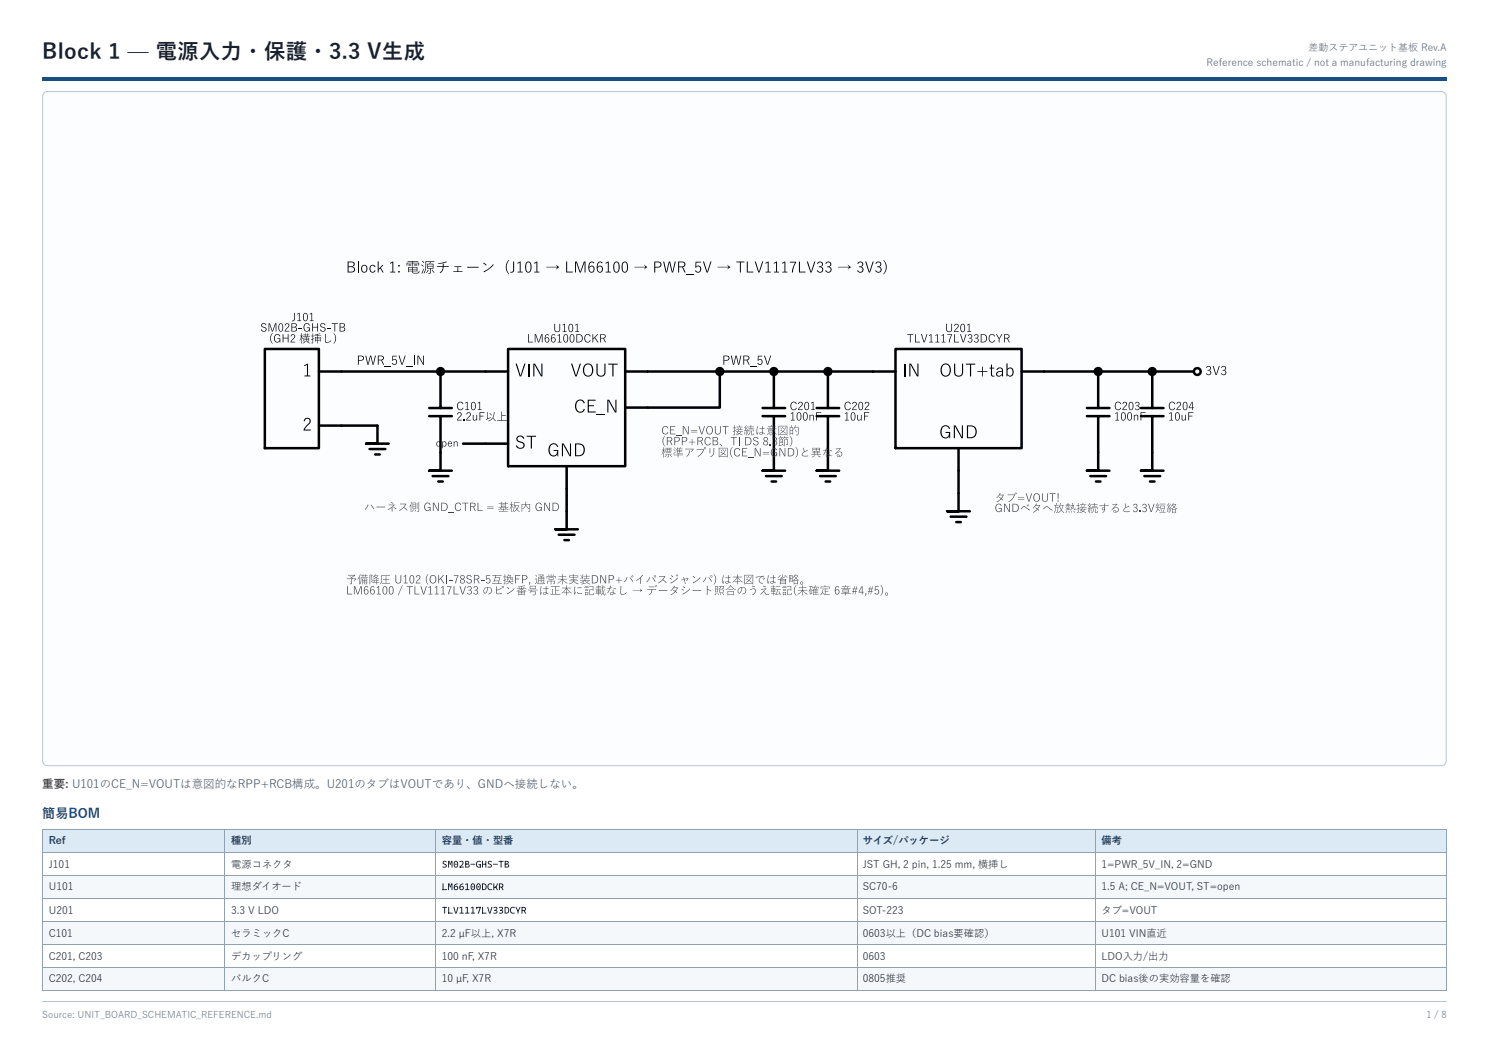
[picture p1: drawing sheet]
<svg xmlns="http://www.w3.org/2000/svg" width="420mm" height="297mm" viewBox="0 0 420 297" stroke-linecap="round" stroke-linejoin="round" font-family="sans-serif">
<defs><g id="words">
<text font-size="6" fill="#172033" x="11.9" y="16.7">Block 1 — 電源入力 ・保護・3.3 V生成</text>
<text font-size="3.7" fill="#194f83" x="11.9" y="230.5">簡易BOM</text>
<text font-size="3.2" fill="#8b2c20" x="11.9" y="222">重要: U101のCE_N=VOUTは意図的なRPP+RCB構成。U201のタブはVOUTであり、GNDへ接続しない。</text>
<g font-size="2.9" fill="#183b5b">
<text x="13.8" y="237.9">Ref</text>
<text x="65.2" y="237.9">種別</text>
<text x="124.6" y="237.9">容量・値・型番</text>
<text x="243.3" y="237.9">サイズ/パッケージ</text>
<text x="310.6" y="237.9">備考</text>
</g>
<g font-size="2.9" fill="#172033">
<text x="13.8" y="244.5">J101</text>
<text x="65.2" y="244.5">電源コネクタ</text>
<text x="243.3" y="244.5">JST GH, 2 pin, 1.25 mm, 横挿し</text>
<text x="310.6" y="244.5">1=PWR_5V_IN, 2=GND</text>
<text x="13.8" y="250.8">U101</text>
<text x="65.2" y="250.8">理想ダイオード</text>
<text x="243.3" y="250.8">SC70-6</text>
<text x="310.6" y="250.8">1.5 A; CE_N=VOUT, ST=open</text>
<text x="13.8" y="257.4">U201</text>
<text x="65.2" y="257.4">3.3 V LDO</text>
<text x="243.3" y="257.4">SOT-223</text>
<text x="310.6" y="257.4">タブ=VOUT</text>
<text x="13.8" y="264.1">C101</text>
<text x="65.2" y="264.1">セラミックC</text>
<text x="124.6" y="264.1">2.2 µF以上, X7R</text>
<text x="243.3" y="264.1">0603以上（DC bias要確認）</text>
<text x="310.6" y="264.1">U101 VIN直近</text>
<text x="13.8" y="270.4">C201, C203</text>
<text x="65.2" y="270.4">デカップリング</text>
<text x="124.6" y="270.4">100 nF, X7R</text>
<text x="243.3" y="270.4">0603</text>
<text x="310.6" y="270.4">LDO入力 /出力</text>
<text x="13.8" y="276.8">C202, C204</text>
<text x="65.2" y="276.8">バルクC</text>
<text x="124.6" y="276.8">10 µF, X7R</text>
<text x="243.3" y="276.8">0805推奨</text>
<text x="310.6" y="276.8">DC bias後の実効容量を確認</text>
</g>
<g font-size="2.8" fill="#536274">
<text x="369" y="14.3">差動ステアユニット基板 Rev.A</text>
<text x="340.3" y="18.5">Reference schematic / not a manufacturing drawing</text>
</g>
<g font-size="2.7" fill="#172033">
<text x="124.6" y="244.5">SM02B-GHS-TB</text>
<text x="124.6" y="250.8">LM66100DCKR</text>
<text x="124.6" y="257.4">TLV1117LV33DCYR</text>
</g>
<g font-size="2.6" fill="#68788a">
<text x="11.9" y="286.8">Source: UNIT_BOARD_SCHEMATIC_REFERENCE.md</text>
<text x="402.3" y="286.8">1 / 8</text>
</g>
</g></defs>
<path d="M11.9 21.7h396.1v1.1h-396.1z" fill="#194f83"/>
<path d="M12.4 26.2l1-.4 393.6 .1 .6 .4 .3 .9-.1 187.7-.5 .6-.8 .3-393.6-.1-.6-.5-.3-.8v-187.2z" fill="#fbfdff"/>
<path d="M12.4 26.2l1-.4 393.6 .1 .6 .4 .3 .9-.1 187.7-.5 .6-.8 .3-393.6-.1-.6-.5-.3-.8v-187.2z" fill="none" stroke="#b8c5d3" stroke-width=".28"/>
<g fill="none" stroke="#000" stroke-width=".71">
<path d="M74.7 98.3h15.2v28h-15.2zM143.3 98.3h33v33.1h-33zM252.5 98.3h35.6v28h-35.6zM89.9 119.9h16.5v5.1h-3.1h6.3M89.9 104.7h34.3M121.1 115h6.3M121.1 117.3h6.3M124.2 117.3v15.3h-3.1h6.3M124.2 104.7h19.1M124.2 104.7v10.3M176.3 104.7h26.7M203 104.7v10.2h-26.7"/>
<path d="M203 104.7h15.2M215.1 115h6.3M215.1 117.3h6.3M218.2 117.3v15.3h-3.1h6.3M218.2 104.7h15.3M218.2 104.7v10.3M230.3 115h6.4M230.3 117.3h6.4M233.5 117.3v15.3h-3.2h6.4M233.5 104.7h19M233.5 104.7v10.3M288.1 104.7h21.6"/>
<path d="M306.5 115h6.4M306.5 117.3h6.4M309.7 117.3v15.3h-3.2h6.4M309.7 104.7h15.2M309.7 104.7v10.3M321.8 115h6.3M321.8 117.3h6.3M324.9 117.3v15.3h-3.1h6.3M324.9 104.7h12.8M324.9 104.7v10.3M104.2 126.5h4.5M105.8 128.1h1.3"/>
<path d="M122 134.2h4.5M123.6 135.7h1.3M130.6 125h12.7M159.8 131.4v17.8h-3.2h6.4M216 134.2h4.5M217.6 135.7h1.3M231.3 134.2h4.4M232.8 135.7h1.3M270.3 126.3v17.8h-3.2h6.4M307.5 134.2h4.4M309.1 135.7h1.2M322.7 134.2h4.5"/>
<path d="M324.3 135.7h1.3M157.6 150.7h4.4M159.2 152.2h1.2M268.1 145.6h4.4M269.7 147.1h1.3"/>
</g>
<g fill="#000">
<path d="M104.5 74.9a.83 .83 0 0 1 1.4 .3l-.3 .1a.68 .68 0 0 0-.9-.3 .68 .68 0 0 0-.2 1 .59 .59 0 0 0 .5 .6 .59 .59 0 0 0 .7-.5l.2 .1a.94 .94 0 0 1-1.3 .5 .94 .94 0 0 1-.4-1.3zM106.5 73.6h.3v2.2l1-1.1h.3l-.7 .8 .8 1.3h-.3l-.7-1.2-.4 .5v.7h-.3zM110 74.1l.9-.4v2.9h.6v.2h-1.5v-.2h.7v-2.6l-.7 .3zM128.1 75h2v.2h-.9v1.3h1.2v.1l-2.5 .1-.1-.3 1.2 .1v-1.3h-.8zM131.8 75.1l3.1 .1 .1 .2-3.1 .1zM143.5 73.2a3.7 3.7 0 0 0 0 4.1 2.85 2.85 0 0 1 0-4.1zM144.7 73.7h.3v2.3a.8 .8 0 0 1-1.1 .8v-.2h.5l.3-.4zM145.9 74.1l.9-.4v2.9h.6v.2h-1.4v-.2h.6v-2.6l-.7 .3zM150.6 74.1l.9-.4v2.9h.6v.2h-1.4v-.2h.6v-2.6l-.6 .3zM154.1 75.2h3.1l-.4-.6 .9 .7-.9 .7 .4-.7h-3.1zM159.7 73.7h.2v2.8h1.6v.3h-1.8zM162.2 73.7h.5l.9 2.8 1.1-2.8h.4v3.1h-.2v-2.9l-1.1 2.9h-.3l-1.1-2.9v2.9h-.2z"/>
<path d="M170.7 74.1l1-.4v2.9h.5v.2h-1.4v-.2h.6v-2.6l-.6 .3zM178.9 75.2h3.1l-.3-.6 .9 .7-.9 .7 .3-.7h-3.1zM187 73.7h.3l.6 2.8 .7-2.8h.4l.6 2.8 .7-2.8h.3l-.8 3.1h-.3l-.7-2.9-.7 2.9h-.4zM196.2 73.8h1.4v.2h-1.2l-.1 1.1a.9 .9 0 0 1 1.3 0 .9 .9 0 0 1 0 1.3 .9 .9 0 0 1-.8 .4 .9 .9 0 0 1-.8-.5l.3-.1a.71 .71 0 0 0 1.2-.1 .71 .71 0 0 0-.6-1l-.8 .3zM198.2 73.7h.4l.8 2.8 1-2.8h.2l-1 3.1h-.3zM202.4 75.2h3.1l-.4-.6 .9 .7-.9 .7 .4-.7h-3.1zM207.7 73.7h2.2v.2h-1v2.9h-.2v-2.9h-1zM210.6 73.7h.3v2.8h1.6v.3h-1.9zM212.8 73.7h.3l.9 2.8 1-2.8h.2l-1 3.1h-.4zM215.8 74.1l1-.4v2.9h.5v.2h-1.4v-.2h.6v-2.6l-.6 .3zM218.2 74.1l.9-.4v2.9h.6v.2h-1.4v-.2h.6v-2.6l-.7 .3zM220.6 74.1l.9-.4v2.9h.6v.2h-1.5v-.2h.6v-2.6l-.6 .3z"/>
<path d="M222.8 73.8h1.7l-.6 1.6-.3 1.4h-.3l.1-.8 .8-2h-1.4zM225.3 73.7h.3v2.8h1.6v.3h-1.9zM227.5 73.7h.3l.9 2.8 1-2.8h.2l-1 3.1h-.4zM230.6 73.9a.8 .8 0 0 1 1.3 0 .8 .8 0 0 1-.4 1.3 .91 .91 0 0 1 .4 1.5 .91 .91 0 0 1-1.5-.4l.2-.1a.69 .69 0 0 0 .9 .3 .69 .69 0 0 0 .4-.9 .69 .69 0 0 0-1-.3v-.2a.61 .61 0 0 0 .9-.2 .61 .61 0 0 0-.3-.9 .61 .61 0 0 0-.8 .4l-.3-.1zM233 73.9a.8 .8 0 0 1 1.3 0 .8 .8 0 0 1-.4 1.3 .91 .91 0 0 1 .3 1.5 .91 .91 0 0 1-1.5-.4l.3-.1a.69 .69 0 0 0 .9 .3 .69 .69 0 0 0 .3-.9 .69 .69 0 0 0-.9-.3v-.2a.61 .61 0 0 0 .8-.2 .61 .61 0 0 0-.3-.9 .61 .61 0 0 0-.8 .4l-.2-.1zM236.4 75.2h3.1l-.4-.6 .9 .7-.9 .7 .4-.7h-3.1zM242 73.9a.8 .8 0 0 1 1.3 0 .8 .8 0 0 1-.4 1.3 .91 .91 0 0 1 .3 1.5 .91 .91 0 0 1-1.5-.4l.3-.1a.69 .69 0 0 0 .9 .3 .69 .69 0 0 0 .3-.9 .69 .69 0 0 0-.9-.3v-.2a.61 .61 0 0 0 .8-.2 .61 .61 0 0 0-.3-.9 .61 .61 0 0 0-.8 .4l-.2-.1zM244 73.7h.3l.9 2.8 .9-2.8h.3l-1 3.1h-.4zM247.1 73.9a.8 .8 0 0 1 1.3 0 .8 .8 0 0 1-.4 1.3 .91 .91 0 0 1 .3 1.5 .91 .91 0 0 1-1.5-.4l.3-.1a.69 .69 0 0 0 .9 .3 .69 .69 0 0 0 .3-.9 .69 .69 0 0 0-.9-.3v-.2a.61 .61 0 0 0 .8-.2 .61 .61 0 0 0-.3-.9 .61 .61 0 0 0-.8 .4l-.2-.1zM249.1 73.3a2.46 2.46 0 0 1 0 3.9 2.99 2.99 0 0 0 0-3.9zM73.9 91.2l.7-.1 .5 .5-.2 .1a.5 .5 0 0 0-.6-.5 .5 .5 0 0 0-.3 .8 1.15 1.15 0 0 1 1.1 1 .87 .87 0 0 1-.8 .5 .87 .87 0 0 1-.7-.6l.2-.1a.56 .56 0 0 0 .7 .5 .56 .56 0 0 0 .3-.8l-.2-.1a.72 .72 0 0 1-.8-.3 .72 .72 0 0 1 .1-.9zM76.8 93.8l.1 .1a2.48 2.48 0 0 0-.1 3 2.14 2.14 0 0 1 0-3.1z"/>
<path d="M75.7 91.1h.4l.7 2.1 .8-2.1h.3v2.3h-.2v-2.1l-.7 2.1h-.3l-.8-2.1v2.1h-.2zM77.6 94.4a.85 .85 0 0 1 1.4 .4h-.2a.72 .72 0 0 0-.9-.4 .72 .72 0 0 0-.4 .9 .72 .72 0 0 0 .5 1.1 .72 .72 0 0 0 .9-.9h-.7v-.1h.9v1.1l-.2-.4a.89 .89 0 0 1-1.2 .4 .89 .89 0 0 1-.4-1.2zM80.6 91.2a.68 .68 0 0 1 1 .3 .68 .68 0 0 1-.5 1l-.6 .7h1.1v.2h-1.3l.3-.6a1.19 1.19 0 0 0 .7-1.4l-.6-.1-.2 .5-.2-.1zM79.7 94.2h.2v1h1.3v-1h.2v2.3h-.2v-1.1h-1.3v1.1h-.2zM82.2 94.3a.68 .68 0 0 1 1 .3 .68 .68 0 0 1-.4 .9l-.7 .8h1.1v.2h-1.3l.3-.6a1.19 1.19 0 0 0 .7-1.5h-.5l-.3 .4h-.2zM82.9 88.2h.2v1.7a.46 .46 0 0 1-.2 .6 .46 .46 0 0 1-.6-.2l.6-.2zM83.8 88.4l.7-.2v2.1h.4v.2h-1.1v-.2h.5v-1.9l-.5 .2zM84.2 92.4h.9v.2h-.9zM85.9 91.3a.85 .85 0 0 1 1.5 .4h-.2a.72 .72 0 0 0-1-.4 .72 .72 0 0 0-.4 1 .72 .72 0 0 0 .6 1 .72 .72 0 0 0 .8-.8h-.7v-.2h.9v1.1l-.2-.4a.89 .89 0 0 1-1.1 .4 .89 .89 0 0 1-.5-1.1zM87.3 88.4l.7-.2v2.1h.5v.2h-1.1v-.2h.4v-1.9l-.4 .2zM88 91.1h.2v1h1.3v-1h.2v2.3h-.2v-1.1h-1.3v1.1h-.2zM91.7 94.1l.2 .1-.1 1.2a.72 .72 0 0 0 .2 1.1 .72 .72 0 0 0 1.1-.4l.2-.2 .1 .1a1.05 1.05 0 0 1-1.8 .2z"/>
<path d="M90.5 91.2l.8-.1 .5 .5-.2 .1a.5 .5 0 0 0-.7-.5 .5 .5 0 0 0-.2 .8 1.15 1.15 0 0 1 1.1 1 .87 .87 0 0 1-.8 .5 .87 .87 0 0 1-.8-.6l.2-.1a.56 .56 0 0 0 .8 .5 .56 .56 0 0 0 .3-.8l-.3-.1a.72 .72 0 0 1-.7-.3 .72 .72 0 0 1 0-.9zM92.3 92.4h.9v.2h-.9zM94 93.9a1.84 1.84 0 0 1 0 2.9 2.24 2.24 0 0 0 0-2.9zM93.6 91.1h1.7v.2h-.8v2.1h-.2v-2.1h-.7zM86 117.9a1.01 1.01 0 0 1 1.5 .2 1.01 1.01 0 0 1-.4 1.5l-1.2 1.4h1.7v.3h-2l.5-1.1a1.92 1.92 0 0 0 1.1-1.9 .72 .72 0 0 0-.8-.3 .72 .72 0 0 0-.5 .7h-.3zM85.8 102.9l1.1-.4v3.3h.6v.3h-1.6v-.3h.7v-3l-.8 .4z"/>
<path d="M98 73.7h1a.76 .76 0 0 1 1 .5 .76 .76 0 0 1-.7 1 .83 .83 0 0 1 .8 .9 .83 .83 0 0 1-1 .7h-1.1zM98.3 73.9v1.1h.6a.59 .59 0 0 0 .8-.5 .59 .59 0 0 0-.7-.6zM98.3 75.3v1.3a1.29 1.29 0 0 0 1.5-.4v-.5l-.2-.3z"/>
<path d="M102.1 74.9a1.02 1.02 0 0 1 1.6 .8 1.02 1.02 0 0 1-1.5 1l-.4-1zM102.4 75a.86 .86 0 0 0-.3 1 .86 .86 0 0 0 1 .5 .86 .86 0 0 0 .3-1.1 .86 .86 0 0 0-1-.4z"/>
<path d="M112.3 74.7h.4v.4h-.4zM112.3 76.4h.4v.4h-.4z"/>
<path d="M115.1 75.3h2.6v1.2h-1.2a.48 .48 0 0 0 .2 .5 .48 .48 0 0 0 .6-.1l.7-.1 .1-.5 .2 .1a.7 .7 0 0 1-1 .7l-.9-.1-.1-.5h-1l-.2 .2zM115.3 75.9v.4h1v-.4zM116.5 75.9v.4h1v-.4zM115.3 75.4v.4h1v-.4zM116.5 75.4v.4h1v-.4zM115 73.6h2.9v.1h-1.4v.3h1.7v.9l-.2-.1v-.6h-1.5v.9h-.2v-.9h-1.4v.6l-.2 .1v-.9h1.6v-.3h-1.3zM115.2 74.4l.8 .2h-.8zM115.2 74.8l.8 .1-.8 .1zM116.8 74.4l.9 .2h-.9zM116.8 74.8l.9 .1-.9 .1z"/>
<path d="M120 73.6h2.5v.2h-1l-.2 .5h.9l.1 1.4h-.8l-.1 1.4h-.5l-.1-.2h.5v-1.2h-.8v-1.4h.6l.2-.5h-1.1l-.2 2.4-.4 .9-.2-.1 .5-1.2zM120.7 75.1v.5h1.4v-.5zM120.7 74.5v.4h1.4v-.4zM119.4 75.7l.1 .2-.5 1.2-.1-.1zM121.8 76.1l.8 .7h-.3zM119.1 73.5l.5 .4-.1 .2zM118.9 74.6l.6 .4-.1 .1zM120.7 76l.2 .1-.6 .8-.1-.1z"/>
<path d="M123.3 75h1.6l-.1-.7h.4l-.1 .7h1.4v.2h-1.4a1.73 1.73 0 0 1-.9 1.7l-.2-.1 .6-.5 .3-1.1h-1.5zM123.5 74.2l2.3-.5 .2 .2a3.3 3.3 0 0 1-2.5 .3z"/>
<path d="M136.4 74l.8 .6-.1 .2-.9-.6zM136.3 76.5l1.4-.8 1.4-1.2a5.5 5.5 0 0 1-2.6 2.2z"/>
<path d="M148.4 74a.86 .86 0 0 1 1-.2 .86 .86 0 0 1 .5 .9v.6a1.09 1.09 0 0 1-.1 1.1 1.09 1.09 0 0 1-1.1 .4 2.28 2.28 0 0 1-.3-2.8zM148.6 74.1l-.2 .6a1.61 1.61 0 0 0 .6 1.9 1.81 1.81 0 0 0 .4-2.4l-.4-.3z"/>
<path d="M166.4 73.9l.8-.2 .4 .4-.2 .1-.5-.3a1.01 1.01 0 0 0-.7 1.4 .9 .9 0 0 1 1.4-.1 .9 .9 0 0 1-.2 1.4 .98 .98 0 0 1-1.2 0 .98 .98 0 0 1-.3-1.2l.2-1.1zM166.4 75.3a.72 .72 0 0 0-.2 1 .72 .72 0 0 0 1.1 .1 .72 .72 0 0 0 0-1l-.4-.3z"/>
<path d="M168.8 73.9l.8-.2 .4 .4-.3 .1-.4-.3a1.01 1.01 0 0 0-.8 1.4 .9 .9 0 0 1 1.4-.1 .9 .9 0 0 1-.1 1.4 .98 .98 0 0 1-1.2 0 .98 .98 0 0 1-.3-1.2l.1-1.1zM168.7 75.3a.72 .72 0 0 0-.1 1 .72 .72 0 0 0 1 .1 .72 .72 0 0 0 .1-1l-.5-.3z"/>
<path d="M173.3 74a.86 .86 0 0 1 1-.2 .86 .86 0 0 1 .4 .9l.1 .6a1.09 1.09 0 0 1-.2 1.1 1.09 1.09 0 0 1-1.1 .4 2.28 2.28 0 0 1-.2-2.8zM173.5 74.1l-.2 .6a1.61 1.61 0 0 0 .5 1.9 1.81 1.81 0 0 0 .5-2.4l-.4-.3z"/>
<path d="M175.6 74a.86 .86 0 0 1 1-.2 .86 .86 0 0 1 .5 .9v.6a1.09 1.09 0 0 1-.1 1.1 1.09 1.09 0 0 1-1.1 .4 2.28 2.28 0 0 1-.3-2.8zM175.8 74.1l-.2 .6a1.61 1.61 0 0 0 .6 1.9 1.81 1.81 0 0 0 .4-2.4l-.4-.3z"/>
<path d="M184.5 73.7h1a.87 .87 0 0 1 1.1 .9 .87 .87 0 0 1-1.1 .8h-.7v1.4h-.3zM184.8 73.9v1.3a1.25 1.25 0 0 0 1.4-.4 .63 .63 0 0 0-.1-.7 .63 .63 0 0 0-.6-.2z"/>
<path d="M191.2 73.7a1.76 1.76 0 0 1 2 .4v.8l-.6 .4 .8 1.5h-.3l-.7-1.5h-.9v1.5h-.3zM191.5 73.9v1.2a1.3 1.3 0 0 0 1.5-.3l-.2-.7z"/>
<path d="M78.9 91.2l.3-.1a1.36 1.36 0 0 1 0 2.4l-.3-.1a1.79 1.79 0 0 1 0-2.2zM78.9 91.4a1.59 1.59 0 0 0 .3 1.9 1.27 1.27 0 0 0 0-2z"/>
<path d="M82.2 91.1h.7a.57 .57 0 0 1 .8 .4 .57 .57 0 0 1-.5 .7 .62 .62 0 0 1 .6 .7 .62 .62 0 0 1-.8 .5h-.8zM82.4 91.3v.8h.5a.44 .44 0 0 0 .6-.4 .44 .44 0 0 0-.6-.4zM82.4 92.3v.9h.9a.5 .5 0 0 0 .2-.7 .5 .5 0 0 0-.6-.2z"/>
<path d="M84.9 93.9l.2 .1v.6h.3l-.3 .1 .4 .7-.1 .2-.3-.7v1.9l-.1-1.9-.4 1.1-.1-.1 .4-1.2-.3-.1h.4zM85.5 94.3h.5v-.4l.2 .1-.1 .3h.5v-.4l.2 .1v.3h.5l-.5 .1v.4l.6 .1h-1v.3h.8v1h-1.6v-1h.7v-.3h-.9l.6-.1v-.4zM85.7 95.3v.3h.6v-.3zM86.4 95.3v.3h.6v-.3zM85.7 95.7v.4h.6v-.4zM86.4 95.7v.4h.6v-.4zM86.1 94.4v.4h.5v-.4zM85.3 96.7l.8-.4-.6 .5zM86.6 96.3l.8 .4-.1 .1z"/>
<path d="M85.8 88.2h.3a1.36 1.36 0 0 1 0 2.3h-.3a1.79 1.79 0 0 1 0-2.3zM85.8 88.5a1.59 1.59 0 0 0 .3 1.8 1.27 1.27 0 0 0 0-2z"/>
<path d="M88.8 94.2l1.4-.2 .1 .1-.6 .1v.4h.9l-.9 .1v.3h.7v1.2l-.7-.1v.7l-.2-.7-.7 .1v-1.2h.7v-.3h-.8l.8-.1v-.4zM89.7 95.6v.4h.6v-.4zM89 95.6v.4h.5v-.4zM89 95.1v.4h.5v-.4zM89.7 95.1v.4h.6v-.4zM88.1 94h.2v.6h.3l-.3 .1v.7l.3-.1-.3 .3-.2 1.1-.3-.1h.3v-.9l-.3 .1-.1-.2 .4-.1v-.8h-.4a.49 .49 0 0 0 .4-.7z"/>
<path d="M95.8 91.1h.7a.57 .57 0 0 1 .8 .4 .57 .57 0 0 1-.5 .7 .62 .62 0 0 1 .5 .7 .62 .62 0 0 1-.7 .5h-.8zM96 91.3v.8h.4a.44 .44 0 0 0 .7-.4 .44 .44 0 0 0-.6-.4zM96 92.3v.9h.9a.5 .5 0 0 0 .2-.7 .5 .5 0 0 0-.6-.2z"/>
</g>
<path d="M101 73.6v3.2M193.6 77.3h2.1" fill="none" stroke="#000" stroke-width=".28"/>
<g fill="#444">
<path d="M106.2 142.8h2.4v.1l-2.3 .1z"/>
<path d="M112.8 141.9l1.7 .1-.5 .9 .9 .9-.1 .1-.9-.9-1.2 .9-.2-.1 1.2-.8 .6-.9h-1.5z"/>
<path d="M120 141.9a.85 .85 0 0 1 1.4 .4h-.2a.72 .72 0 0 0-.9-.4 .72 .72 0 0 0-.4 .9 .72 .72 0 0 0 .5 1 .72 .72 0 0 0 .8-.8h-.6v-.2h.8v1.2l-.2-.4a.89 .89 0 0 1-1.1 .3 .89 .89 0 0 1-.5-1.1z"/>
<path d="M122.1 141.7h.3l1.1 2v-2h.2v2.3h-.2l-1.2-2.2v2.2h-.2z"/>
<path d="M126.5 144.3l1.6 .1z"/>
<path d="M128.6 141.9a.85 .85 0 0 1 1.4 .4h-.2a.71 .71 0 0 0-.9-.4 .71 .71 0 0 0-.4 .9 .72 .72 0 0 0 .4 1 .72 .72 0 0 0 1-.5l.2 .1a.98 .98 0 0 1-1.4 .5 .98 .98 0 0 1-.4-1.3z"/>
<path d="M130.4 141.7h1.7v.1h-.8v2.2h-.2v-2.2h-.7z"/>
<path d="M134.7 141.7h.2v2.1h1.2v.2h-1.4z"/>
<path d="M147.1 142h1.1v-.6l.2 .1-.1 .5h1.2l-.1 2.1-.4 .1-.1-.2h.4v-1.8h-1l.4 .7 .6 .4-.1 .1-.6-.5-.3-.5-.4 .6-.5 .4-.1-.1 .6-.5 .3-.6h-.9v2h-.2z"/>
<path d="M151.3 141.9a.85 .85 0 0 1 1.5 .4h-.2a.72 .72 0 0 0-1-.4 .72 .72 0 0 0-.4 .9 .72 .72 0 0 0 .6 1 .72 .72 0 0 0 .8-.8h-.7v-.2h.9v1.2l-.2-.4a.89 .89 0 0 1-1.1 .3 .89 .89 0 0 1-.5-1.1z"/>
<path d="M153.5 141.7h.3l1.1 2v-2h.2v2.3h-.3l-1.1-2.2-.1 2.2h-.1z"/>
<path d="M103.7 142.2l.2 .1-.4 .8-.4 .5-.2-.1zM104.5 142.3l.4 .2 .5 .9-.1 .1z"/>
<path d="M109.6 142.2l1.7 .1-.6 .6v1.3l-.2-.1v-1.1l-1 .7-.2-.1 1.7-1.2h-1.3zM110.3 141.5l.6 .3-.7-.2zM111 142.9l.8 .6-.8-.4z"/>
<path d="M116.1 141.4l.1 .1-.2 .7-.1 2.1v-1.9l-.4 .5-.1-.1zM116.4 141.6h.8v1.9h-.8zM116.5 141.8v.4h.6v-.4zM116.5 142.3v.5h.6v-.5zM116.5 142.9v.4h.6v-.4zM118 141.5h.2v2.4l-.1 .3h-.4l-.1-.1 .4-.2zM116.5 143.6l.2 .1-.5 .5zM116.9 143.6l.5 .5h-.1zM117.5 141.7l.2 .1v1.6z"/>
<path d="M124.5 141.7a1.27 1.27 0 0 1 1.7 1.1 1.27 1.27 0 0 1-1.7 1.2zM124.7 141.8v2a1.03 1.03 0 0 0 1.3-1 1.03 1.03 0 0 0-1.3-1z"/>
<path d="M132.6 141.7a1.32 1.32 0 0 1 1.5 .3v.5l-.5 .3 .6 1.2h-.3l-.5-1.1h-.6v1.1h-.2zM132.8 141.8v.9l1-.2-.1-.6z"/>
<path d="M137.4 143.3l1.8 .1zM137.4 142.8l1.8 .1z"/>
<path d="M140.7 141.8h.6v-.4l.2 .1-.1 .3h1v-.4l.2 .1v.3l.6 .1-.6 .1v1l.7 .1h-.8l.9 .5h-.3l-.7-.5h-.9l-.9 .6 .7-.6h-.7l.7-.1v-1zM141.4 142v.2h1v-.2zM141.4 142.3v.3h1v-.3zM141.4 142.7v.3h1v-.3zM141.2 143.6h.7l-.1-.3h.2v.3h.7l-.7 .1v.3l1.2 .1-2.5 .1 1.2-.2v-.3z"/>
<path d="M144.2 141.4l.2 .1v.7h.4l-.4 .1 .4 .7-.1 .1-.4-.7 .1 1.9-.2-1.8-.3 .8-.3 .2 .6-1.2h-.5a.55 .55 0 0 0 .5-.9zM144.9 141.6h1.6l-1.4 .1v.7h1.2l-.5 1.1 .8 .6-.2 .1-.7-.5-.7 .5-.1-.1 .8-.6-.4-1h-.2l-.2 1.3-.3 .5-.1-.1a3.8 3.8 0 0 0 .4-2.6zM145.4 142.5l.3 .9 .5-.9z"/>
<path d="M155.8 141.7a1.27 1.27 0 0 1 1.8 1.1 1.27 1.27 0 0 1-1.8 1.2zM156 141.8v2a1.03 1.03 0 0 0 1.4-1 1.03 1.03 0 0 0-1.4-1z"/>
</g>
<g fill="#000">
<path d="M148.9 94.2h.2v2.1h1.2v.2h-1.4zM150.8 94.2h.4l.7 2.1 .8-2.1h.3v2.3h-.2v-2.2l-.8 2.2h-.2l-.8-2.2v2.2h-.2zM157.2 94.5l.7-.3v2.1h.5v.2h-1.1v-.2h.4v-1.9l-.4 .2zM156.3 91.2h.2v1.6a.62 .62 0 0 0 .7 .6 .62 .62 0 0 0 .6-.6v-1.6h.2v1.6a.82 .82 0 0 1-.8 .8 .82 .82 0 0 1-.9-.8zM158.6 91.5l.7-.2v2.1h.5v.2h-1.1v-.2h.5v-1.9l-.5 .2zM162.2 91.5l.7-.2v2.1h.4v.2h-1.1v-.2h.5v-1.9l-.5 .2zM165.1 94.4a.85 .85 0 0 1 1.5 .4h-.3a.71 .71 0 0 0-.9-.4 .71 .71 0 0 0-.4 .9 .72 .72 0 0 0 .4 1 .72 .72 0 0 0 1-.5l.2 .1a.98 .98 0 0 1-1.4 .5 .98 .98 0 0 1-.4-1.3zM167.1 94.2h.2v1.2l1.1-1.2h.3l-.9 .9 1 1.4h-.3l-.8-1.2-.4 .4v.8h-.2zM103 100.2h.3l.5 2.4 .6-2.4h.3l.5 2.4 .6-2.4h.2l-.6 2.6h-.3l-.6-2.4-.6 2.4h-.3zM108.5 103.1l1.8 .2zM110.7 100.3h1.2v.1h-1.1v1a.78 .78 0 0 1 1.1 .2 .78 .78 0 0 1-.3 1.1 .78 .78 0 0 1-1.1-.3l.2-.1a.55 .55 0 0 0 .8 .1 .55 .55 0 0 0 .1-.8 .55 .55 0 0 0-.7 0l-.3 .1zM112.4 100.2h.2l.8 2.4 .8-2.4h.2l-.9 2.6h-.3z"/>
<path d="M114.5 103.1l1.8 .2zM117.7 100.2h.4l1.2 2.3 .1-2.3h.2v2.6h-.3l-1.3-2.4-.1 2.4h-.2zM129.2 116.3a.68 .68 0 0 1 1 .3 .68 .68 0 0 1-.5 .9l-.6 .8h1.1v.2h-1.3l.3-.6a1.19 1.19 0 0 0 .7-1.5h-.5l-.3 .4h-.2zM129.2 113.5a.85 .85 0 0 1 1.5 .3l-.2 .1a.71 .71 0 0 0-1-.5 .71 .71 0 0 0-.4 1 .72 .72 0 0 0 .5 .9 .72 .72 0 0 0 .9-.4l.2 .1a.98 .98 0 0 1-1.3 .5 .98 .98 0 0 1-.5-1.4zM130.7 118.2h.3v.3h-.3zM131.8 116.3a.68 .68 0 0 1 1 .3 .68 .68 0 0 1-.5 .9l-.6 .8h1.1v.2h-1.3l.2-.6a1.19 1.19 0 0 0 .7-1.5h-.5l-.2 .4h-.2zM131.2 113.5l.7-.3v2.2h.4v.1h-1.1v-.1h.5v-1.9l-.5 .2zM133.3 116.9h.2l.1 1.3 .2 .1 .6-.3v-1.1h.2v1.6h-.2v-.3a.53 .53 0 0 1-.6 .3 .53 .53 0 0 1-.5-.4zM134.7 113.5l.7-.3v2.2h.4v.1h-1.1v-.1h.5v-1.9l-.5 .2zM135.2 116.2h1.5v.1h-1.3v.9h1v.1h-1v1.2h-.2zM141.4 116h.2v1l1 .1-1 .1v1.2h1.3v.2h-2.7v-.2h1.2zM145.4 102.5h.3l1.1 3.3 1.1-3.3h.3l-1.2 3.6h-.4z"/>
<path d="M150.4 102.5h.5l1.8 3.2v-3.2h.3v3.6h-.4l-1.9-3.3v3.3h-.3zM161 102.5h.4l1 3.3 1.1-3.3h.3l-1.2 3.6h-.4zM162.6 113a1.32 1.32 0 0 1 2.3 .6l-.3 .1a1.11 1.11 0 0 0-1.5-.7 1.11 1.11 0 0 0-.6 1.4 1.12 1.12 0 0 0 .7 1.5 1.12 1.12 0 0 0 1.4-.7l.3 .1a1.46 1.46 0 0 1-1.8 .9 1.46 1.46 0 0 1-.9-1.8l.1-.8zM165.7 112.6h2.3v.3h-1.9v1.3h1.4v.3h-1.4v1.5h1.9v.2h-2.3zM168.2 102.5h.3v2.4a.96 .96 0 0 0 1 1 .96 .96 0 0 0 .9-1v-2.4h.4v2.4a1.28 1.28 0 0 1-1.3 1.2 1.28 1.28 0 0 1-1.3-1.2zM171.3 112.6h.5l1.7 3.3v-3.3h.4v3.6h-.5l-1.8-3.3v3.3h-.3zM171.5 102.5h2.7v.3h-1.2v3.3h-.3v-3.3h-1.2zM128 124.4h.1v.3l.4-.3 .4 .1 .1 1.3h-.1l-.1-1.1-.2-.2-.5 .3v1h-.1zM145.9 123l.8-.3a1.14 1.14 0 0 1 1.2 .9l-.3 .1a.78 .78 0 0 0-1.1-.7 .78 .78 0 0 0-.4 1.1l.4 .2a1.22 1.22 0 0 1 1.3 1.7 1.38 1.38 0 0 1-2.3-.4l.3-.1a.88 .88 0 0 0 1.1 .8 .88 .88 0 0 0 .5-1.3l-.1-.1a1.79 1.79 0 0 1-1.7-1.2zM148.5 122.8h2.7v.3h-1.2v3.3h-.3v-3.3h-1.2zM155.2 125.3a1.32 1.32 0 0 1 2.2 .6l-.3 .1a1.12 1.12 0 0 0-1.5-.7 1.12 1.12 0 0 0-.6 1.5 1.11 1.11 0 0 0 .6 1.4 1.11 1.11 0 0 0 1.4-.5l.1-.6h-1v-.3h1.3v1.8h-.2v-.6a1.39 1.39 0 0 1-1.8 .5 1.39 1.39 0 0 1-.7-1.7l.1-.8zM158.5 125h.5l1.7 3.2v-3.2h.3v3.6h-.4l-1.8-3.4v3.4h-.3z"/>
<path d="M154 94.3l.6-.1 .3 .3-.5-.2a.81 .81 0 0 0-.6 1.1 .68 .68 0 0 1 .9-.1 .68 .68 0 0 1 .1 1 .68 .68 0 0 1-.9 .1 1.79 1.79 0 0 1 .1-2.1zM153.7 95.8a.55 .55 0 0 0 1.1 0 .55 .55 0 0 0-1.1 0z"/>
<path d="M155.7 94.3l.6-.1 .3 .3-.5-.2a.81 .81 0 0 0-.5 1.1 .68 .68 0 0 1 .9-.1 .68 .68 0 0 1 .1 1 .68 .68 0 0 1-.9 .1 1.79 1.79 0 0 1 0-2.1zM155.5 95.8a.55 .55 0 0 0 1.1 0 .55 .55 0 0 0-1.1 0z"/>
<path d="M159.3 94.3l.3-.1a1.36 1.36 0 0 1-.1 2.3h-.3a1.79 1.79 0 0 1 .1-2.2zM159.3 94.5a1.59 1.59 0 0 0 .2 1.9 1.27 1.27 0 0 0 .1-2z"/>
<path d="M160.7 91.3l.3-.1a1.36 1.36 0 0 1 0 2.4l-.3-.1a1.79 1.79 0 0 1 0-2.2zM160.7 91.5a1.59 1.59 0 0 0 .3 1.9 1.27 1.27 0 0 0 0-2z"/>
<path d="M161 94.3l.3-.1a1.36 1.36 0 0 1 0 2.3h-.3a1.79 1.79 0 0 1 0-2.2zM161 94.5a1.59 1.59 0 0 0 .3 1.9 1.27 1.27 0 0 0 0-2z"/>
<path d="M162.6 94.2a1.27 1.27 0 0 1 1.7 1.1 1.27 1.27 0 0 1-1.7 1.2zM162.8 94.4v1.9a1.03 1.03 0 0 0 1.3-1 1.03 1.03 0 0 0-1.3-.9z"/>
<path d="M169.3 94.2a1.32 1.32 0 0 1 1.5 .3v.5l-.5 .4 .6 1.1h-.2l-.6-1.1h-.6v1.1h-.2zM169.5 94.4v.8l1-.2v-.6z"/>
<path d="M100.9 100.2h.9a.73 .73 0 0 1 .8 .7 .73 .73 0 0 1-.8 .7h-.6v1.2h-.3zM101.2 100.4v1h.5a.53 .53 0 0 0 .7-.5 .53 .53 0 0 0-.6-.5z"/>
<path d="M106.6 100.2a1.47 1.47 0 0 1 1.6 .4v.6l-.5 .3 .6 1.3h-.2l-.6-1.2h-.7v1.2h-.2zM106.8 100.4v1l.9-.1a.48 .48 0 0 0 .3-.6 .48 .48 0 0 0-.6-.3z"/>
<path d="M133.2 113.3l.3-.1a1.36 1.36 0 0 1 0 2.4l-.3-.1a1.79 1.79 0 0 1 0-2.2zM133.2 113.5a1.59 1.59 0 0 0 .3 1.9 1.27 1.27 0 0 0 0-2z"/>
<path d="M137.4 116.2h.2v1.7l.9-.2-1.4 .6-.1-.2 .4-.1zM139.3 116.1l.2 .1-.2 1a1.01 1.01 0 0 0 .5 1.4l-.1 .1-.7-.9-.7 .7-.5 .2-.1-.1a2.3 2.3 0 0 0 1.6-2.5zM138.1 116.5l.6 .5z"/>
<path d="M164.9 102.8a1.47 1.47 0 0 1 1.7-.2 1.47 1.47 0 0 1 .7 1.7 1.51 1.51 0 0 1-1.4 1.8 1.51 1.51 0 0 1-1.5-1.8l.1-.8zM165.2 103a1.8 1.8 0 0 0 .7 2.9 1.68 1.68 0 0 0 1.1-1.6 1.68 1.68 0 0 0-1.1-1.6z"/>
<path d="M123 125a.7 .7 0 0 1 1.4 0 .7 .7 0 0 1-1.4 0zM123.1 125a.55 .55 0 0 0 1.1 0 .55 .55 0 0 0-1.1 0z"/>
<path d="M124.7 124.4l.2 .2a.68 .68 0 0 1 1.1 .3 .68 .68 0 0 1-.7 .9l-.4-.2v.7h-.2zM125 124.6l-.1 .8a.53 .53 0 0 0 .9-.1 .53 .53 0 0 0-.5-.8z"/>
<path d="M126.5 124.5a.6 .6 0 0 1 .7 0 .6 .6 0 0 1 .3 .6h-1a.45 .45 0 0 0 .2 .6 .45 .45 0 0 0 .6-.3l.2 .1a.69 .69 0 0 1-1.1 .1 .69 .69 0 0 1 .1-1.1zM126.6 124.7l-.1 .3h.8l-.3-.5z"/>
<path d="M162.2 125h1a1.8 1.8 0 0 1 1.7 1.8 1.8 1.8 0 0 1-1.7 1.8h-1zM162.5 125.2v3.1a1.61 1.61 0 0 0 2.1-1.5 1.61 1.61 0 0 0-2.1-1.6z"/>
</g>
<path d="M116.8 100.2v2.6M168.2 116.8h2.5" fill="none" stroke="#000" stroke-width=".28"/>
<path d="M149.1 102.5v3.6" fill="none" stroke="#000" stroke-width=".33"/>
<g fill="#444">
<path d="M187 120.3a.85 .85 0 0 1 1.5 .4h-.2a.71 .71 0 0 0-1-.4 .71 .71 0 0 0-.4 .9 .72 .72 0 0 0 .5 1 .72 .72 0 0 0 .9-.5l.2 .1a.98 .98 0 0 1-1.3 .5 .98 .98 0 0 1-.5-1.3z"/>
<path d="M189 120.1h1.4v.2h-1.2v.8h.9v.2h-.9v.9h1.3v.2h-1.5z"/>
<path d="M190.6 122.7l1.6 .1z"/>
<path d="M192.6 120.1h.3l1.1 2.1v-2.1h.2v2.3h-.3l-1.1-2.1v2.1h-.2z"/>
<path d="M197 120.1h.2l.7 2.1 .7-2.1h.2l-.8 2.3h-.2z"/>
<path d="M201.6 120.1h.2v1.5a.62 .62 0 0 0 .6 .7 .62 .62 0 0 0 .7-.7v-1.5h.2v1.5a.82 .82 0 0 1-.9 .8 .82 .82 0 0 1-.8-.8z"/>
<path d="M203.8 120.1h1.7v.2h-.8v2.1h-.2v-2.1h-.7z"/>
<path d="M187.5 122.8l.1 .1a2.48 2.48 0 0 0-.1 3 2.14 2.14 0 0 1 0-3.1z"/>
<path d="M195.1 123.7h.1v.8h.9l-.9 .1v.9h-.1v-.9h-.8l.8-.1z"/>
<path d="M199 123.4a.85 .85 0 0 1 1.4 .4h-.2a.71 .71 0 0 0-.9-.4 .71 .71 0 0 0-.4 .9 .72 .72 0 0 0 .4 1 .72 .72 0 0 0 1-.5l.2 .1a.98 .98 0 0 1-1.4 .5 .98 .98 0 0 1-.4-1.4z"/>
<path d="M202.9 125.1l.8 .6-.2 .1z"/>
<path d="M206.1 123.2h1.7v.1h-.7v2.2h-.3v-2.2h-.7z"/>
<path d="M194.8 121.7l1.8 .1zM194.8 121.2l1.8 .1z"/>
<path d="M199.5 120.3a1.09 1.09 0 0 1 1.4 .2 1.09 1.09 0 0 1 0 1.5 .99 .99 0 0 1-1.4 .3 .99 .99 0 0 1-.3-1.3zM199.7 120.4a.98 .98 0 0 0-.4 1.2 .98 .98 0 0 0 1.2 .5 .98 .98 0 0 0 .4-1.2 .98 .98 0 0 0-1.2-.5z"/>
<path d="M207.5 121.5h.6l.2-.3h.2l-.2 .3h1.2l-.5 .1-.3 .6 .7 .4-.1 .1a1.3 1.3 0 0 0-1.7 0l-.2-.2 1-.3-.7-.1 .4-.5zM208.2 121.6l-.1 .3a.46 .46 0 0 0 .4 .1 .46 .46 0 0 0 .4-.4zM207.1 119.9h.2l-.1 .6h.4l-.4 .2v.6h.3l-.3 .2v1l-.4 .2-.1-.2 .4-.1v-.9l-.4 .2v-.2l.4-.1v-.7l-.4-.2h.4zM207.7 120.3h.7v-.4h.2v.4l.8 .1zM207.6 121h1.1l.2-.5h.1l-.2 .5 .7 .1zM208 120.5l.3 .4z"/>
<path d="M209.9 120.3l.2 .1 .3-.6 .1 .1-.3 .6 .2 .3 .3-.6 .2 .1-.7 1 .5-.1v-.3l.3 .6-.5-.1v1.3h-.1v-1.3h-.5l-.1-.1h.3a.57 .57 0 0 0-.3-.9zM211 120.2h.7v-.4l.2 .1-.1 .3 .8 .2h-.8v.3l.7 .1h-1.4l.6-.1v-.3zM210 121.6l.2 .1-.2 .8zM211.4 121.4a.74 .74 0 0 1 .2 .8 .74 .74 0 0 1-.7 .4l-.1-.1a.95 .95 0 0 0 .6-1.1zM211.9 121.4l.2 .1-.1 .9a.3 .3 0 0 0 .4 .1 .3 .3 0 0 0 .2-.4l.1 .1a.43 .43 0 0 1-.3 .5 .43 .43 0 0 1-.5-.2zM211 121.1h1.6v.4l-.1-.3h-1.3l-.2 .4zM210.7 121.6l.2 .6z"/>
<path d="M214.2 120.7h.7v-.6l.2 .1v.5h.5a.81 .81 0 0 0-.5 .8 .81 .81 0 0 0 .6 .7l-.1 .1-.5-.3a.51 .51 0 0 1-.4 .5 .51 .51 0 0 1-.6-.4l.4-.3h.5a.65 .65 0 0 0-.1-.7 .65 .65 0 0 0-.7-.2zM214.4 122l-.1 .1a.37 .37 0 0 0 .4 .2 .37 .37 0 0 0 .3-.3zM213.5 120.1l.2 .1-.2 2 .3-.6v.2l-.3 .7-.1-.9z"/>
<path d="M216.7 121h1.8v.8h-1.8zM216.9 121.1v.2h1.5v-.2zM216.9 121.4v.3h1.5v-.3zM216.5 120.1h1v-.3h.2v.3l1 .1zM216.3 120.6h.8v-.3l.2 .3h.6l.1-.3 .2 .1-.1 .2 .9 .1zM217 121.9h.2v.3a.57 .57 0 0 0 .5 .3 .57 .57 0 0 0 .5-.4l.2 .1a.56 .56 0 0 1-.4 .5 .56 .56 0 0 1-.6-.1l-.3-.1zM218.5 122l.5 .4zM216.7 122l.1 .1-.4 .5zM217.5 122l.4 .2z"/>
<path d="M220.1 121.1a.76 .76 0 0 0 .9 .2 .76 .76 0 0 0 .4-.7l.2-.1-.6 1.1 .5 .5a.93 .93 0 0 0-1.4 .1l-.2-.1 .8-.5zM220.6 120.4l.4 .4zM220.1 120.5l.4 .5zM219.6 120h2.4v2.7l-.1-.2h-2.2l-.1 .2zM219.7 120.1v2.2h2.2v-2.2z"/>
<path d="M224.2 119.8l.2 .1-.2 .5h1.1v.3a1.87 1.87 0 0 1-.5 2l-.4-.2a.4 .4 0 0 0 .4 0 .4 .4 0 0 0 .2-.3l.1-1.6h-1l-.4 .4zM223.2 119.8l.2 .1-.2 .5h.5v2.1l-.2-.2h-.6l-.2 .3v-2.2h.3zM222.9 120.5v.8h.6v-.8zM222.9 121.4v.8h.6v-.8zM224.1 121.1l.6 .6z"/>
<path d="M188.1 123.2a1.32 1.32 0 0 1 1.5 .3v.5l-.5 .3 .6 1.2h-.3l-.5-1.1h-.6v1.1h-.2zM188.3 123.3v.9l1-.2-.1-.6z"/>
<path d="M190.2 123.2h.7a.66 .66 0 0 1 .8 .6 .66 .66 0 0 1-.8 .6h-.5v1.1h-.2zM190.4 123.3v1l.8-.1a.46 .46 0 0 0 .3-.4 .46 .46 0 0 0-.3-.4z"/>
<path d="M192.3 123.2h.7a.66 .66 0 0 1 .8 .6 .66 .66 0 0 1-.8 .6h-.5v1.1h-.2zM192.5 123.3v1l.8-.1a.46 .46 0 0 0 .3-.4 .46 .46 0 0 0-.3-.4z"/>
<path d="M196.7 123.2a1.32 1.32 0 0 1 1.5 .3v.5l-.5 .3 .6 1.2h-.2l-.6-1.1h-.6v1.1h-.2zM196.9 123.3v.9l1-.2v-.6z"/>
<path d="M201 123.2h.7a.57 .57 0 0 1 .8 .4 .57 .57 0 0 1-.5 .7 .62 .62 0 0 1 .5 .7 .62 .62 0 0 1-.7 .5h-.8zM201.2 123.3v.9h.4a.44 .44 0 0 0 .7-.4 .44 .44 0 0 0-.6-.5zM201.2 124.3v1l.9-.1a.5 .5 0 0 0 .2-.6 .5 .5 0 0 0-.7-.3z"/>
</g>
<path d="M208.4 123.2v2.3" fill="none" stroke="#444" stroke-width=".28"/>
<g fill="#444">
<path d="M212.6 123.3l.8-.2 .5 .5-.2 .1a.5 .5 0 0 0-.7-.4 .5 .5 0 0 0-.2 .7 1.15 1.15 0 0 1 1.1 1.1 .87 .87 0 0 1-.8 .4 .87 .87 0 0 1-.8-.6h.2a.56 .56 0 0 0 .8 .5 .56 .56 0 0 0 .3-.8l-.3-.2a.72 .72 0 0 1-.7-.3 .72 .72 0 0 1 0-.8z"/>
<path d="M217.1 125.1h.3v.4h-.3z"/>
<path d="M218 123.3a.6 .6 0 0 1 1 .1 .6 .6 0 0 1-.3 .9 .68 .68 0 0 1 .2 1.1 .68 .68 0 0 1-1.1-.3l.2-.1a.51 .51 0 0 0 .7 .3 .51 .51 0 0 0 .2-.7 .51 .51 0 0 0-.7-.2v-.2a.46 .46 0 0 0 .7-.2 .46 .46 0 0 0-.2-.6 .46 .46 0 0 0-.6 .3l-.2-.1z"/>
<path d="M222.7 122.9a1.84 1.84 0 0 1 0 2.9 2.24 2.24 0 0 0 0-2.9z"/>
<path d="M206.6 125.9v.1a2.48 2.48 0 0 0 0 3 2.14 2.14 0 0 1 0-3.1z"/>
<path d="M207.3 126.5a.85 .85 0 0 1 1.4 .4h-.2a.71 .71 0 0 0-.9-.4 .71 .71 0 0 0-.4 .9 .72 .72 0 0 0 .4 1 .72 .72 0 0 0 1-.5l.2 .1a.98 .98 0 0 1-1.4 .5 .98 .98 0 0 1-.4-1.3z"/>
<path d="M209.3 126.3h1.4v.2h-1.2v.8h.9v.2h-.9v.9h1.2v.2h-1.4z"/>
<path d="M210.9 128.9l1.6 .1z"/>
<path d="M212.8 126.3h.4l1.1 2.1v-2.1h.2v2.3h-.3l-1.1-2.1-.1 2.1h-.2z"/>
<path d="M217.7 126.5a.85 .85 0 0 1 1.4 .4h-.2a.72 .72 0 0 0-.9-.4 .72 .72 0 0 0-.4 .9 .72 .72 0 0 0 .6 1.1 .72 .72 0 0 0 .8-.9h-.7v-.1h.9v1.1l-.2-.4a.89 .89 0 0 1-1.2 .4 .89 .89 0 0 1-.4-1.2z"/>
<path d="M219.8 126.3h.3l1.2 2.1v-2.1h.2v2.3h-.3l-1.2-2.1v2.1h-.2z"/>
<path d="M224.3 126a1.84 1.84 0 0 1 0 2.9 2.24 2.24 0 0 0 0-2.9z"/>
<path d="M226.5 126.2h.3v.4a.45 .45 0 0 0 .2 .6 .45 .45 0 0 0 .6-.3l.2 .1-.1 .1a1.59 1.59 0 0 0-1.4 1.2l.5 .1h1.1a1.13 1.13 0 0 1-1.8-.3v-.2a1.27 1.27 0 0 0 .4-1.6z"/>
<path d="M210.1 123.2a1.27 1.27 0 0 1 1.8 1.1 1.27 1.27 0 0 1-1.8 1.2zM210.4 123.3v2a1.03 1.03 0 0 0 1.3-1 1.03 1.03 0 0 0-1.3-1z"/>
<path d="M215.5 123.3a.59 .59 0 0 1 .9 .1 .59 .59 0 0 1-.3 .9 .63 .63 0 0 1 .4 .9 .63 .63 0 0 1-1 .1 .63 .63 0 0 1 .2-1 .58 .58 0 0 1-.2-1zM215.5 123.7a.45 .45 0 0 0 .9 0 .45 .45 0 0 0-.9 0zM215.4 124.9a.51 .51 0 0 0 1 0 .51 .51 0 0 0-1 0z"/>
<path d="M220 122.9l.2 .1-.1 .2 .9 .2h-.6v.3l-.1-.3h-.3l-.4 .4zM221.3 122.9l.1 .1-.1 .2h1.1l-.7 .2 .1 .3h-.1a.4 .4 0 0 0-.4-.2 .4 .4 0 0 0-.3 .2zM219.8 123.8h1v1h-.8v.7l.7-.2-.1-.3 .4 .6-.3-.2-1.1 .3-.1-.2h.3zM220 124.4v.3h.7v-.3zM220 123.9v.3h.7v-.3zM221.2 123.8h1v1.4l-.2 .2-.4-.2h.5v-1.3h-.7l-.1 1.9z"/>
<path d="M187 126.1h.2v.6l.3 .1-.3 .1 .3 .7-.3-.6v1.9l-.1-1.9-.4 1.1-.1-.1 .4-1.1-.4-.1 .4-.1zM187.5 126.2h2l-.7 .1v.3h.5v.7h-1.6v-.7h.5v-.3zM188.3 126.3v.3h.4v-.3zM188.8 126.8v.4h.4v-.4zM188.3 126.8v.4h.4v-.4zM187.8 126.8v.4h.4v-.4zM187.5 127.9l2 .1h-1v.7l-.4 .2-.1-.2h.4v-.7zM188.9 128.2l.6 .4-.1 .1zM187.8 127.5l1.4 .1zM187.4 128.7l.7-.5-.5 .6z"/>
<path d="M191.1 126l.2 .1-.2 .3h.5l.2-.4 .2 .1-.2 .3h.7l-.7 .2v.2l.6 .1h-.6v.3h.6l-.6 .1v.4l.8 .1h-1.7v-1.1l-.4 .2zM191 126.6v.2h.6v-.2zM191 126.9v.3h.6v-.3zM191 127.3v.4h.6v-.4zM189.9 128.1h1.2v-.2h.2v.2l1.3 .2h-1.3l-.1 .6-.1-.6zM189.9 127.8l.7-.6-.6 .7zM190.2 126.1l.3 .4zM190 126.7l.3 .3z"/>
<path d="M193.3 126.4l2.4 .2-.8 .7h-.2l.7-.7h-2.1zM194.3 126.9h.1a1.42 1.42 0 0 1-.7 1.8l-.2-.1a1.48 1.48 0 0 0 .8-1.7z"/>
<path d="M198.5 126.3a.31 .31 0 0 1 .6 0 .31 .31 0 0 1-.6 0zM198.6 126.3a.2 .2 0 0 0 .4 0 .2 .2 0 0 0-.4 0zM196.5 126.6h2a2.67 2.67 0 0 1-1.7 2l.9-.8 .6-1h-1.8z"/>
<path d="M200.1 126.3l.2 .1v1.3h-.2zM201.2 126.2l.2 .2a1.92 1.92 0 0 1-1 2.4l-.2-.2a1.8 1.8 0 0 0 1-2.4z"/>
<path d="M203.2 127.3a.76 .76 0 0 0 .9 .2 .76 .76 0 0 0 .5-.7l.2-.1-.7 1.1 .6 .5a.93 .93 0 0 0-1.5 .1l-.1-.1 .8-.5zM203.7 126.6l.4 .4zM203.2 126.7l.5 .5zM202.7 126.2h2.5v2.7l-.2-.2h-2.1l-.2 .2zM202.9 126.3v2.2h2.1v-2.2z"/>
<path d="M215.1 127.9l1.8 .1zM215.1 127.4l1.8 .1z"/>
<path d="M222.2 126.3a1.27 1.27 0 0 1 1.8 1.1 1.27 1.27 0 0 1-1.8 1.2zM222.4 126.5v1.9a1.03 1.03 0 0 0 1.4-1 1.03 1.03 0 0 0-1.4-.9z"/>
<path d="M229.1 126.2h2.1v1h-.5v.4l.6 .1h-.6v.4l.9 .1h-2.8l.9-.1v-.4h-.6l.6-.1v-.4h-.6zM229.3 126.3v.4h.8v-.4zM230.2 126.3v.4h.9v-.4zM229.3 126.8v.3h.8v-.3zM230.2 126.8v.3h.9v-.3zM229.8 127.7v.4h.7v-.4zM229.8 127.2v.4h.7v-.4zM228.9 128.8l1-.4-.8 .5zM230.6 128.4l.9 .3-.2 .2z"/>
<path d="M233.7 127.2l.2 .1a.73 .73 0 0 0 .6 1.1l-.1 .2a.41 .41 0 0 0-.4-.2 .41 .41 0 0 0-.3 .3 .45 .45 0 0 1-.6 0 .45 .45 0 0 1-.1-.6 .45 .45 0 0 1 .6-.1l.1 .1zM233.1 128.2l-.1 .1a.35 .35 0 0 0 .4 .3 .35 .35 0 0 0 .3-.4zM232.2 126.8a.53 .53 0 0 0 .6 0 .53 .53 0 0 0 .2-.7l.2 .1-.2 .5 .5 .1a1.13 1.13 0 0 0-1 1.2l-.2 .3-.1-.1 .6-1.3h-.6zM234 126.7l.6 .4-.7-.2z"/>
<path d="M235.7 126.4l1.2-.1 .2 .1-1 1.1a.79 .79 0 0 1 1.2-.1 .79 .79 0 0 1-.1 1.2 .79 .79 0 0 1-1.2-.3l.5-.2a.48 .48 0 0 0 .8 .2 .48 .48 0 0 0-.1-.8 1.54 1.54 0 0 0-1.6 .5l-.1-.1 1.4-1.5-1 .2zM236.2 128.4a.27 .27 0 0 0 .5 0 .27 .27 0 0 0-.5 0z"/>
</g>
<g fill="#000">
<path d="M255.9 94.2h1.7v.2h-.8v2.1h-.2v-2.1h-.7zM258.1 94.2h.2v2.1h1.2v.2h-1.4zM259.7 94.2h.3l.6 2.1 .7-2.1h.2l-.7 2.3h-.3zM262 94.5l.7-.3v2.1h.4v.2h-1.1v-.2h.5v-1.9l-.5 .2zM263.8 94.5l.7-.3v2.1h.4v.2h-1.1v-.2h.5v-1.9l-.5 .2zM265.5 94.5l.7-.3v2.1h.4v.2h-1v-.2h.4v-1.9l-.4 .2zM266.9 91.2h.2v1.6a.62 .62 0 0 0 .6 .6 .62 .62 0 0 0 .6-.6v-1.6h.2v1.6a.82 .82 0 0 1-.8 .8 .82 .82 0 0 1-.8-.8zM267.2 94.2h1.3l-.7 2.3h-.2l.1-.6 .6-1.5h-1.1zM269.3 91.4a.68 .68 0 0 1 1.1 .3 .68 .68 0 0 1-.5 .9l-.6 .8h1.1v.2h-1.3l.2-.7a1.19 1.19 0 0 0 .7-1.4h-.5l-.2 .4-.2-.1zM269.1 94.2h.2v2.1h1.2v.2h-1.4zM270.8 94.2h.2l.6 2.1 .7-2.1h.3l-.8 2.3h-.3zM273.1 94.4a.6 .6 0 0 1 .9 0 .6 .6 0 0 1-.3 .9 .68 .68 0 0 1 .3 1.1 .68 .68 0 0 1-1.1-.3l.2-.1a.51 .51 0 0 0 .7 .3 .51 .51 0 0 0 .2-.7 .51 .51 0 0 0-.7-.2v-.2a.46 .46 0 0 0 .7-.2 .46 .46 0 0 0-.3-.6 .46 .46 0 0 0-.6 .3l-.2-.1z"/>
<path d="M272.7 91.5l.7-.2v2.1h.4v.2h-1.1v-.2h.5v-1.9l-.5 .2zM274.8 94.4a.6 .6 0 0 1 1 0 .6 .6 0 0 1-.3 .9 .68 .68 0 0 1 .3 1.1 .68 .68 0 0 1-1.2-.3l.2-.1a.51 .51 0 0 0 .7 .3 .51 .51 0 0 0 .3-.7 .51 .51 0 0 0-.7-.2v-.2a.46 .46 0 0 0 .6-.2 .46 .46 0 0 0-.2-.6 .46 .46 0 0 0-.6 .3l-.2-.1zM279.1 94.4a.85 .85 0 0 1 1.5 .4h-.2a.71 .71 0 0 0-1-.4 .71 .71 0 0 0-.4 .9 .72 .72 0 0 0 .5 1 .72 .72 0 0 0 .9-.5l.2 .1a.98 .98 0 0 1-1.3 .5 .98 .98 0 0 1-.5-1.3zM280.9 94.2h.2l.7 1.1 .7-1.1h.2l-.8 1.3v1h-.2v-1zM206.1 100.2h.3l.5 2.4 .5-2.4h.4l.5 2.4 .5-2.4h.3l-.6 2.6h-.4l-.5-2.4-.6 2.4h-.3zM211.6 103.1l1.8 .2zM213.7 100.3h1.3v.1h-1.1v1a.78 .78 0 0 1 1.1 .2 .78 .78 0 0 1-.3 1.1 .78 .78 0 0 1-1.1-.3l.2-.1a.55 .55 0 0 0 .8 .1 .55 .55 0 0 0 .1-.8 .55 .55 0 0 0-.8 0l-.2 .1zM215.5 100.2h.2l.8 2.4 .7-2.4h.3l-.9 2.6h-.3zM223 116.4l.7-.2v2.1h.4v.2h-1v-.2h.4v-1.9l-.5 .2zM223.2 113.5a.85 .85 0 0 1 1.5 .3l-.2 .1a.71 .71 0 0 0-1-.5 .71 .71 0 0 0-.4 1 .72 .72 0 0 0 .5 .9 .72 .72 0 0 0 .9-.4l.2 .1a.98 .98 0 0 1-1.3 .5 .98 .98 0 0 1-.5-1.4zM225.3 113.4a.68 .68 0 0 1 1.1 .2 .68 .68 0 0 1-.5 1l-.6 .8h1.1v.1h-1.3l.2-.6a1.19 1.19 0 0 0 .7-1.4h-.5l-.2 .4-.2-.1zM228.3 116.9h.2v.3l.4-.3 .5 .1 .1 1.5h-.2v-1.3l-.3-.2-.5 .4v1.1h-.2z"/>
<path d="M228.7 113.5l.7-.3v2.2h.4v.1h-1v-.1h.4v-1.9l-.5 .2zM230.2 116.2h1.4v.1h-1.2v.9h.9v.1h-.9v1.2h-.2zM238.3 116.4l.7-.2v2.1h.4v.2h-1.1v-.2h.5v-1.9l-.5 .2zM238.5 113.5a.85 .85 0 0 1 1.4 .3l-.2 .1a.71 .71 0 0 0-.9-.5 .71 .71 0 0 0-.4 1 .72 .72 0 0 0 .4 .9 .72 .72 0 0 0 .9-.4l.2 .1a.98 .98 0 0 1-1.3 .5 .98 .98 0 0 1-.4-1.4zM240.6 113.4a.68 .68 0 0 1 1 .2 .68 .68 0 0 1-.5 1l-.6 .8h1.1v.1h-1.3l.3-.6a1.19 1.19 0 0 0 .7-1.4h-.5l-.3 .4-.2-.1zM241.8 116.9h.2v1.3l.3 .1 .5-.3v-1.1h.2v1.6h-.2v-.3a.53 .53 0 0 1-.6 .3 .53 .53 0 0 1-.4-.4zM244.1 113.4a.68 .68 0 0 1 1 .2 .68 .68 0 0 1-.4 1l-.7 .8h1.1v.1h-1.3l.3-.6a1.19 1.19 0 0 0 .7-1.4h-.5l-.2 .4-.2-.1zM243.7 116.2h1.4v.1h-1.2v.9h.9v.1h-.9v1.2h-.2zM256.4 102.5h.5l1.8 3.2v-3.2h.3v3.6h-.4l-1.8-3.3v3.3h-.4zM269 119.9h.5l1.7 3.2 .1-3.2h.3v3.6h-.5l-1.8-3.3v3.3h-.3zM269.1 102.5h.3v2.4a.96 .96 0 0 0 .9 1 .96 .96 0 0 0 1-1v-2.4h.3v2.4a1.28 1.28 0 0 1-1.3 1.2 1.28 1.28 0 0 1-1.2-1.2zM272.4 102.5h2.6v.3h-1.1v3.3h-.4v-3.3h-1.1z"/>
<path d="M276.9 103.3h.3v1.3h1.2v.2h-1.2v1.3h-.3v-1.3h-1.2v-.2h1.2zM279.5 102.8l.3-.1v.9h.6v.3h-.6v1.8l.7 .2-.1 .2h-.3a.55 .55 0 0 1-.6-.6v-1.6h-.5v-.3h.5zM265.7 120.2a1.32 1.32 0 0 1 2.2 .6l-.3 .1a1.12 1.12 0 0 0-1.4-.7 1.12 1.12 0 0 0-.7 1.5 1.11 1.11 0 0 0 .6 1.4 1.11 1.11 0 0 0 1.5-.5l.1-.6h-1.1v-.3h1.4v1.8h-.3v-.6a1.39 1.39 0 0 1-1.8 .5 1.39 1.39 0 0 1-.7-1.7l.1-.8z"/>
<path d="M271.2 91.3l.3-.1a1.36 1.36 0 0 1 0 2.4l-.3-.1a1.79 1.79 0 0 1 0-2.2zM271.2 91.5a1.59 1.59 0 0 0 .3 1.9 1.27 1.27 0 0 0 0-2z"/>
<path d="M276.6 94.2a1.27 1.27 0 0 1 1.8 1.1 1.27 1.27 0 0 1-1.8 1.2zM276.8 94.4v1.9a1.03 1.03 0 0 0 1.4-1 1.03 1.03 0 0 0-1.4-.9z"/>
<path d="M283.2 94.2a1.32 1.32 0 0 1 1.5 .3v.5l-.5 .4 .6 1.1h-.3l-.5-1.1h-.6v1.1h-.2zM283.4 94.4v.8l1-.2-.1-.6z"/>
<path d="M204 100.2h.8a.73 .73 0 0 1 .9 .7 .73 .73 0 0 1-.9 .7h-.5v1.2h-.3zM204.3 100.4v1h.5a.53 .53 0 0 0 .7-.5 .53 .53 0 0 0-.7-.5z"/>
<path d="M209.6 100.2a1.47 1.47 0 0 1 1.7 .4v.6l-.5 .3 .6 1.3h-.2l-.6-1.2h-.7v1.2h-.3zM209.9 100.4v1l.8-.1a.48 .48 0 0 0 .4-.6 .48 .48 0 0 0-.6-.3z"/>
<path d="M225 116.2h.3a1.36 1.36 0 0 1 0 2.3l-.3-.1a1.79 1.79 0 0 1 0-2.2zM225.1 116.5a1.59 1.59 0 0 0 .2 1.8 1.27 1.27 0 0 0 0-2z"/>
<path d="M226.8 116.2h.3a1.36 1.36 0 0 1 0 2.3l-.3-.1a1.79 1.79 0 0 1 0-2.2zM226.8 116.5a1.59 1.59 0 0 0 .3 1.8 1.27 1.27 0 0 0 0-2z"/>
<path d="M227.2 113.3l.3-.1a1.36 1.36 0 0 1 0 2.4l-.3-.1a1.79 1.79 0 0 1 0-2.2zM227.2 113.5a1.59 1.59 0 0 0 .3 1.9 1.27 1.27 0 0 0 0-2z"/>
<path d="M240.3 116.2h.3a1.36 1.36 0 0 1 0 2.3l-.3-.1a1.79 1.79 0 0 1 0-2.2zM240.3 116.5a1.59 1.59 0 0 0 .3 1.8 1.27 1.27 0 0 0 0-2z"/>
<path d="M242.4 113.3l.3-.1a1.36 1.36 0 0 1 0 2.4l-.3-.1a1.79 1.79 0 0 1 0-2.2zM242.5 113.5a1.59 1.59 0 0 0 .2 1.9 1.27 1.27 0 0 0 0-2z"/>
<path d="M265.7 102.8a1.47 1.47 0 0 1 1.8-.2 1.47 1.47 0 0 1 .7 1.7 1.51 1.51 0 0 1-1.5 1.8 1.51 1.51 0 0 1-1.5-1.8l.2-.8zM266 103a1.8 1.8 0 0 0 .7 2.9 1.68 1.68 0 0 0 1.1-1.6 1.68 1.68 0 0 0-1.1-1.6z"/>
<path d="M272.7 119.9h1a1.8 1.8 0 0 1 1.8 1.8 1.8 1.8 0 0 1-1.8 1.8h-1zM273 120.2v3a1.61 1.61 0 0 0 2.2-1.5 1.61 1.61 0 0 0-2.2-1.5z"/>
<path d="M281.1 103.9l.5-.3a.87 .87 0 0 1 1.3 .8v1.7h-.3v-.5a.85 .85 0 0 1-1.1 .6 .85 .85 0 0 1-.6-1 .85 .85 0 0 1 1.1-.6l.6-.1a.64 .64 0 0 0-.5-.8 .64 .64 0 0 0-.8 .6l-.3-.1zM281.3 105.1a.66 .66 0 0 0 .5 .9 .66 .66 0 0 0 .8-.6v-.6h-.8z"/>
<path d="M283.8 102.4h.3v1.6a1.03 1.03 0 0 1 1.4-.2 1.03 1.03 0 0 1 .3 1.3 .94 .94 0 0 1-.6 1 .94 .94 0 0 1-1.1-.4v.4h-.3zM284.3 104l-.2 .3v1.1a.82 .82 0 0 0 1.2 .3 .82 .82 0 0 0 .2-1.2l-.5-.7z"/>
</g>
<path d="M255.2 102.5v3.6" fill="none" stroke="#000" stroke-width=".33"/>
<g fill="#444">
<path d="M282 138.9l.2 .2-.3 .3 1.2 .1-.2 .4a.58 .58 0 0 0 0 1l-.2 .1-.3-.4-.8 .7-.6 .1 1.2-.9-.5-.3 .6 .2 .5-.8h-.9l-.7 .7h-.2z"/>
<path d="M289.3 139h.2l.7 2.2 .7-2.2h.2l-.8 2.3h-.3z"/>
<path d="M293.9 139h.2v1.6a.62 .62 0 0 0 .6 .6 .62 .62 0 0 0 .6-.6v-1.6h.2v1.6a.82 .82 0 0 1-.8 .8 .82 .82 0 0 1-.8-.8z"/>
<path d="M296 139h1.7v.2h-.7v2.1h-.2v-2.1h-.8z"/>
<path d="M281 142.2a.85 .85 0 0 1 1.5 .3l-.2 .1a.72 .72 0 0 0-1-.4 .72 .72 0 0 0-.4 .9 .72 .72 0 0 0 .6 1 .72 .72 0 0 0 .8-.8h-.7v-.2h.9v1.2l-.2-.4a.89 .89 0 0 1-1.1 .3 .89 .89 0 0 1-.5-1.1z"/>
<path d="M283.2 142h.3l1.1 2v-2h.2v2.3h-.3l-1.1-2.2-.1 2.2h-.1z"/>
<path d="M292.2 141.9l.2 .1-.2 .4h1.1l-.2 .4a.58 .58 0 0 0 0 1l-.1 .1-.4-.3-.8 .6-.5 .2 1.2-.9-.5-.4 .6 .2 .5-.8h-1l-.7 .8-.2-.1z"/>
<path d="M294.1 143.4l.2-.1a.87 .87 0 0 1 1.4-.4l1.1 .8v.2l-1.5-1a.8 .8 0 0 0-.9 .6z"/>
<path d="M317.2 141.9h.2v.3a.45 .45 0 0 0 .3 .7 .45 .45 0 0 0 .6-.3l.2 .1h-.2a1.59 1.59 0 0 0-1.3 1.2l.5 .2h1.1a1.13 1.13 0 0 1-1.8-.3v-.2a1.27 1.27 0 0 0 .4-1.6z"/>
<path d="M319.7 142.2a.6 .6 0 0 1 .9 0 .6 .6 0 0 1-.3 .9 .68 .68 0 0 1 .3 1.1 .68 .68 0 0 1-1.1-.3l.2-.1a.51 .51 0 0 0 .7 .3 .51 .51 0 0 0 .2-.7 .51 .51 0 0 0-.7-.2v-.2a.46 .46 0 0 0 .7-.2 .46 .46 0 0 0-.3-.6 .46 .46 0 0 0-.6 .3l-.2-.1z"/>
<path d="M321.3 144h.3v.3h-.3z"/>
<path d="M322.3 142.2a.6 .6 0 0 1 .9 0 .6 .6 0 0 1-.3 .9 .68 .68 0 0 1 .3 1.1 .68 .68 0 0 1-1.1-.3l.2-.1a.51 .51 0 0 0 .6 .3 .51 .51 0 0 0 .3-.7 .51 .51 0 0 0-.7-.2v-.2a.46 .46 0 0 0 .6-.2 .46 .46 0 0 0-.2-.6 .46 .46 0 0 0-.6 .3l-.2-.1z"/>
<path d="M323.8 142h.2l.7 2.1 .7-2.1h.2l-.8 2.3h-.3z"/>
<path d="M286.1 139l.4 .3zM286.3 138.8l.5 .3zM284.1 139.3l2.1 .1a2.67 2.67 0 0 1-1.8 2l1-.8 .6-1.1h-1.8z"/>
<path d="M287.1 140.6l1.8 .2zM287.1 140.1l1.8 .2z"/>
<path d="M291.7 139.3a1.09 1.09 0 0 1 1.5 .2 1.09 1.09 0 0 1-.1 1.4 .99 .99 0 0 1-1.3 .3 .99 .99 0 0 1-.4-1.3zM292 139.3a.98 .98 0 0 0-.4 1.2 .98 .98 0 0 0 1.2 .6 .98 .98 0 0 0 .3-1.2 .98 .98 0 0 0-1.1-.6z"/>
<path d="M298.3 139h.2v1.7h-.2zM298.2 141h.3v.3h-.3z"/>
<path d="M285.5 142a1.27 1.27 0 0 1 1.8 1.1 1.27 1.27 0 0 1-1.8 1.2zM285.7 142.1v2a1.03 1.03 0 0 0 1.4-1 1.03 1.03 0 0 0-1.4-1z"/>
<path d="M289.5 142.3l.5 .4zM289.8 142.1l.5 .4zM287.9 143.4l.9-.9 1.6 1.2-.1 .1-1.5-1.1-.7 .8z"/>
<path d="M299 141.7l.2 .1-.2 .6h1.1l-.3 .1-.4 1.2 .8 .7-.2 .1-.7-.7-.6 .6h-.4l.9-.7-.4-.9-.3 .3zM298.9 142.5l.4 1.1 .3-1.1zM297.3 142.3h.6l-.1-.6 .2 .1v.5l.6 .1h-.8v.4h.6v.4a.96 .96 0 0 1-.5 1.2v-.1a.67 .67 0 0 0 .4-1v-.3h-.5l-.2 1.1-.2 .4-.2-.1 .4-.8 .1-1.2z"/>
<path d="M300.7 143.2h.4v-.3h.2v.3h.4l-.4 .1v.3h.5l-1.2 .2-.1-.2h.6v-.3zM302.3 141.7l.2 .1v.5h.4l.2 1.3 .2-.3-.1 .5a1.14 1.14 0 0 1-.5-1.4h-.2a.67 .67 0 0 0 .1 1l-.3-.2-.4 .6h-.2l.5-.7-.2-.2 .3 .1v-.6l-.3-.1h.3zM300.6 142.1h.5v-.4h.2v.4l.5 .1h-.5v.3h.6l-.4 .1v.2l.3-.1 .1 .2h-.5l-.1-.3h-.8l.6-.1v-.3zM300.5 143l.5-.4-.3 .4zM301.4 144l.2 .5zM300.9 143.9l.1 .1-.4 .5zM302 144l.3 .4zM302.7 144l.4 .4z"/>
<path d="M304.5 143.4h.5l.2-.3h.2l-.2 .3h1.2l-.5 .1-.3 .6 .7 .3-.1 .2a1.3 1.3 0 0 0-1.7-.1l-.2-.1 1-.3-.7-.1 .4-.5zM305.1 143.5l-.1 .3a.46 .46 0 0 0 .4 .1 .46 .46 0 0 0 .4-.4zM304 141.8h.2l-.1 .6h.4l-.4 .1v.7h.3l-.3 .2v1l-.4 .1-.1-.1 .4-.1v-.9l-.4 .2v-.2l.4-.1v-.8l-.4-.1h.4zM304.6 142.2h.7v-.5l.2 .1v.4l.8 .1zM304.5 142.9h1.1l.2-.6 .1 .1-.2 .5 .7 .1zM304.9 142.4l.3 .4z"/>
<path d="M306.8 142.2l.2 .1 .3-.6 .2 .1-.4 .6 .2 .3 .4-.6 .1 .1-.7 .9h.5v-.3l.3 .6-.5-.2v1.4h-.1v-1.3h-.5l-.1-.2 .3 .1a.57 .57 0 0 0-.2-.9zM307.9 142.1h.7v-.4l.2 .1-.1 .3 .8 .1-.8 .1v.3l.7 .1h-1.4l.6-.1v-.3zM306.9 143.5l.2 .1-.2 .7zM308.4 143.3a.74 .74 0 0 1 .1 .8 .74 .74 0 0 1-.7 .4l-.1-.1a.95 .95 0 0 0 .7-1.1zM308.8 143.3l.2 .1-.1 .8a.3 .3 0 0 0 .4 .2 .3 .3 0 0 0 .2-.4l.1 .1a.43 .43 0 0 1-.3 .4 .43 .43 0 0 1-.5-.1zM307.9 143h1.6v.4l-.1-.3h-1.3l-.2 .4zM307.6 143.5l.2 .6z"/>
<path d="M310 142.5l1.4-.1v-.5l.3 .1-.1 .4h1.1l-.1 .1h-1v.3a1.11 1.11 0 0 1-.7 1.6l.6-.8a.43 .43 0 0 1-.6 .1 .43 .43 0 0 1-.1-.7 .43 .43 0 0 1 .6 0v-.5l-1.3 .2zM310.9 143.3a.29 .29 0 0 0 .5 0 .29 .29 0 0 0-.5 0z"/>
<path d="M313.7 142.1l1.2-.2 .2 .2-1 1.1a.79 .79 0 0 1 1.2-.1 .79 .79 0 0 1-.1 1.2 .79 .79 0 0 1-1.2-.3l.5-.2a.48 .48 0 0 0 .8 .2 .48 .48 0 0 0-.1-.8 1.54 1.54 0 0 0-1.6 .5l-.1-.1 1.3-1.5-1 .2zM314.2 144.1a.27 .27 0 0 0 .5 0 .27 .27 0 0 0-.5 0z"/>
<path d="M326.3 141.8h.2l-.2 .4 .7 .1a.49 .49 0 0 0-.4 .7h.5l-.5 .3 .5 .6-.1 .1-.5-.5-.6 .9-.1-.1 .7-1.2h-.6l.6-.1v-.6l-.6 .3zM327.2 142.5h1.3v.9h-1.3zM327.4 142.6v.6h.9v-.6zM327 144.3a.81 .81 0 0 0 1.2-.8l.2 .1-.3 .7 .6 .1zM327.1 142l1.6 .1zM327.3 143.6l.4 .5z"/>
<path d="M330.8 141.7l.2 .1-.2 .3h.9l-.5 .8 .7 .6-.8-.6-.8 .6-.1-.1 .8-.5-.3-.5-.5 .3zM330.8 142.2l.3 .6 .4-.6zM329.1 142.2l.2 .1 .3-.6 .2 .1-.4 .6 .2 .3 .4-.7 .1 .1-.6 1h.5v-.4l.2 .6-.4-.1v1.4l-.2-1.4-.5 .1v-.2h.2a.52 .52 0 0 0-.2-.8zM330.5 143.4h1.2v1.2l-.2-.2h-.8l-.2 .2zM330.7 143.6v.6h.8v-.6zM329.3 143.5h.1l-.2 .8zM330 143.5l.1 .7z"/>
</g>
<g fill="#000">
<path d="M314.5 116.4l.7-.2v2.1h.4v.2h-1.1v-.2h.5v-1.9l-.5 .2zM314.7 113.5a.85 .85 0 0 1 1.4 .3l-.2 .1a.71 .71 0 0 0-.9-.5 .71 .71 0 0 0-.4 1 .72 .72 0 0 0 .4 .9 .72 .72 0 0 0 1-.4l.2 .1a.98 .98 0 0 1-1.4 .5 .98 .98 0 0 1-.4-1.4zM316.8 113.4a.68 .68 0 0 1 1 .2 .68 .68 0 0 1-.4 1l-.7 .8h1.1v.1h-1.3l.3-.6a1.19 1.19 0 0 0 .7-1.4h-.5l-.3 .4-.2-.1zM319.8 116.9h.2v.3l.3-.3 .6 .1 .1 1.5h-.2v-1.3l-.3-.2-.5 .4v1.1h-.2zM320.2 113.4a.6 .6 0 0 1 1 0 .6 .6 0 0 1-.3 .9 .68 .68 0 0 1 .3 1.2 .68 .68 0 0 1-1.2-.3l.2-.1a.51 .51 0 0 0 .7 .3 .51 .51 0 0 0 .3-.8 .51 .51 0 0 0-.8-.2v-.1a.46 .46 0 0 0 .7-.2 .46 .46 0 0 0-.2-.6 .46 .46 0 0 0-.6 .2h-.2zM321.7 116.2h1.4v.1h-1.2v.9h.9v.1h-.9v1.2h-.2zM329.7 116.4l.7-.2v2.1h.4v.2h-1v-.2h.4v-1.9l-.4 .2zM329.9 113.5a.85 .85 0 0 1 1.5 .3l-.2 .1a.71 .71 0 0 0-1-.5 .71 .71 0 0 0-.4 1 .72 .72 0 0 0 .5 .9 .72 .72 0 0 0 .9-.4l.2 .1a.98 .98 0 0 1-1.3 .5 .98 .98 0 0 1-.5-1.4zM332.1 113.4a.68 .68 0 0 1 1 .2 .68 .68 0 0 1-.5 1l-.6 .8h1.1v.1h-1.3l.2-.6a1.19 1.19 0 0 0 .7-1.4h-.5l-.2 .4-.2-.1zM333.2 116.9h.2l.1 1.3 .2 .1 .6-.3v-1.1h.2v1.6h-.2v-.3a.53 .53 0 0 1-.6 .3 .53 .53 0 0 1-.5-.4zM335.1 116.2h1.5v.1h-1.3v.9h1v.1h-1v1.2h-.2z"/>
<path d="M316.5 116.2h.3a1.36 1.36 0 0 1 0 2.3l-.3-.1a1.79 1.79 0 0 1 0-2.2zM316.5 116.5a1.59 1.59 0 0 0 .3 1.8 1.27 1.27 0 0 0 0-2z"/>
<path d="M318.3 116.2h.3a1.36 1.36 0 0 1 0 2.3l-.3-.1a1.79 1.79 0 0 1 0-2.2zM318.3 116.5a1.59 1.59 0 0 0 .3 1.8 1.27 1.27 0 0 0 0-2z"/>
<path d="M318.7 113.3l.3-.1a1.36 1.36 0 0 1 0 2.4l-.3-.1a1.79 1.79 0 0 1 0-2.2zM318.7 113.5a1.59 1.59 0 0 0 .3 1.9 1.27 1.27 0 0 0 0-2z"/>
<path d="M331.7 116.2h.3a1.36 1.36 0 0 1 0 2.3l-.3-.1a1.79 1.79 0 0 1 0-2.2zM331.8 116.5a1.59 1.59 0 0 0 .2 1.8 1.27 1.27 0 0 0 0-2z"/>
<path d="M333.9 113.3l.3-.1a1.36 1.36 0 0 1 0 2.4l-.3-.1a1.79 1.79 0 0 1 0-2.2zM333.9 113.5a1.59 1.59 0 0 0 .3 1.9 1.27 1.27 0 0 0 0-2z"/>
<path d="M336.1 113.2h.3v1.6h.3v.2h-.3v.5h-.2v-.5h-1zM336.2 113.4l-.8 1.4h.8z"/>
</g>
<g fill="#444">
<path d="M98.1 162l2.1 .1-1 .7 .2 .2 1.1 .2-.6 .5-.1-.1 .4-.4h-.9v1.2l-.2 .2-.5-.2h.5v-1.2h-1.3l1.5-.2-.6-.6a.74 .74 0 0 0 1.2-.2h-1.8z"/>
<path d="M111.5 162.1h.2v1.5a.62 .62 0 0 0 .6 .7 .62 .62 0 0 0 .7-.7v-1.5h.2v1.5a.82 .82 0 0 1-.9 .8 .82 .82 0 0 1-.8-.8z"/>
<path d="M113.8 162.4l.7-.3v2.1h.5v.2h-1.1v-.2h.4v-1.9l-.4 .2z"/>
<path d="M117.5 162.2a.68 .68 0 0 1 1.1 .3 .68 .68 0 0 1-.5 .9l-.7 .8h1.2v.2h-1.4l.3-.6a1.19 1.19 0 0 0 .7-1.5h-.5l-.2 .4h-.2z"/>
<path d="M120.7 161.7l.1 .1a2.48 2.48 0 0 0-.1 3 2.14 2.14 0 0 1 0-3.1z"/>
<path d="M123.6 162.1h.2v1.2l1.2-1.2h.2l-.8 .9 .9 1.4h-.2l-.9-1.3-.4 .5v.8h-.2z"/>
<path d="M102.1 163.1h1.4v1.5l-.4-.1h.3v-.4h-.5v.5l-.1-.5h-.5l-.2 .6zM102.9 163.2v.3h.5v-.3zM102.9 163.6v.3h.5v-.3zM102.3 163.6v.3h.5v-.3zM102.3 163.2v.3h.5v-.3zM101.7 162.2h.6v-.3h.2l-.1 .3h.5v-.3h.2v.3l.6 .1h-.6l-.1 .3-.1-.3h-.5l-.1 .3v-.3zM101.5 161.8l.2 .1-.3 .7-.2 2.1v-1.9l-.3 .5-.1-.1zM101.8 162.7l1.9 .1h-1.8l-.1 1.2-.2 .6z"/>
<path d="M105.2 163.5h.9v-.4h.1v.4l.6 .1h-.6v.5l.7 .1h-.7v.5l-.1-.5h-1.1l.4-.1v-.5zM105.6 163.6v.5h.5v-.5zM105.8 161.8l.2 .1-.2 .2 .9 .1-.5 .6 .8 .3-.1 .2a1.45 1.45 0 0 0-1.7 0l-.2-.1 .9-.4a.41 .41 0 0 0-.3-.3 .41 .41 0 0 0-.4 .3zM105.7 162.3l.3 .4 .5-.4zM104.2 162l.8 .1a1.05 1.05 0 0 0 0 1.4l-.1 .4h-.4a.5 .5 0 0 0 .4-.5 .5 .5 0 0 0-.4-.5l.4-.8h-.5l-.1 2.6z"/>
<path d="M108.8 162.4h.2l-.1 .8h.9l-.9 .1v1h1.1v.2h-2.2v-.2h1v-1h-.8l.8-.1zM107.6 162.1l2.4 .1h-2.3v1.5l-.3 .9-.2-.1 .3-.8z"/>
<path d="M115.9 162.1h.3a1.36 1.36 0 0 1 0 2.3h-.3a1.79 1.79 0 0 1 0-2.3zM115.9 162.4a1.59 1.59 0 0 0 .3 1.9 1.27 1.27 0 0 0 0-2.1z"/>
<path d="M121.5 162.3a1.09 1.09 0 0 1 1.4 .2 1.09 1.09 0 0 1 0 1.5 .99 .99 0 0 1-1.4 .3 .99 .99 0 0 1-.3-1.3zM121.7 162.3a.98 .98 0 0 0-.4 1.3 .98 .98 0 0 0 1.2 .5 .98 .98 0 0 0 .4-1.2 .98 .98 0 0 0-1.2-.6z"/>
</g>
<path d="M125.9 162.1v2.3" fill="none" stroke="#444" stroke-width=".28"/>
<g fill="#444">
<path d="M126.6 163.4h.9v.2h-.9z"/>
<path d="M128 162.1h1.3l-.7 2.3h-.2l.1-.6 .6-1.5h-1.1z"/>
<path d="M131.8 162.2l.7-.1 .5 .5h-.2a.5 .5 0 0 0-.6-.4 .5 .5 0 0 0-.3 .7 1.15 1.15 0 0 1 1.2 1.1 .87 .87 0 0 1-.9 .4 .87 .87 0 0 1-.7-.5l.2-.1a.56 .56 0 0 0 .7 .5 .56 .56 0 0 0 .3-.8l-.2-.1a.72 .72 0 0 1-.8-.4 .72 .72 0 0 1 .1-.8z"/>
<path d="M135.7 163.4h.8v.2h-.8z"/>
<path d="M137.1 162.1h1.1v.2h-.9v.9a.7 .7 0 0 1 1 .2 .7 .7 0 0 1-.3 1 .7 .7 0 0 1-1-.4l.2-.1a.48 .48 0 0 0 .7 .2 .48 .48 0 0 0 .1-.7 .48 .48 0 0 0-.8 0h-.1z"/>
<path d="M145.3 162.1h1.4v.2h-1.2v.8h.9v.2h-.9v1.1h-.2z"/>
<path d="M149.2 164.1h.3l-.2 .7z"/>
<path d="M157.6 162.4h.9v-.6l.2 .1v.5h1l-1 .1v.6h1.2l-1.2 .2 1.4 1-.1 .1-.5-.2-.8-.9v1.4l-.2-.1v-1.3l-1.2 1.1 1.1-1.1-1.1-.2h1.2v-.6z"/>
<path d="M169.3 162.1h.3l1.1 2.1v-2.1h.2v2.3h-.2l-1.2-2.1v2.1h-.2z"/>
<path d="M174.5 162.6h.1v.8h.8l-.8 .2v.8h-.1v-.8h-.8l.8-.2z"/>
<path d="M179.3 163.6l1-.7 .8-.9 .2 .1-.6 .7v1.7h-.2v-1.6l-1 .8z"/>
<path d="M185.9 162.3l1.6 .1-.5 .9 .9 .9-.1 .1-.9-.9-1.1 .9-.2-.1 1.1-.8 .7-.9h-1.5z"/>
<path d="M192.7 162.6h.2l.1 .6 1-.3 .1 .1-.4 .7h-.2l.4-.6-.8 .2 .2 1.2-.4-1.2-.7 .2v-.1l.7-.2z"/>
<path d="M201.2 161.8a1.84 1.84 0 0 1 0 2.9 2.24 2.24 0 0 0 0-2.9z"/>
<path d="M206.7 162.5h1.2v-.7l.2 .1-.1 .6h1.3v.2h-1.2l1.4 1.3-.2 .1-.6-.5-.7-.9v1.2l.7 .1h-.7l-.1 .7v-.7h-.6l.6-.1v-1.1l-1.2 1.3-.2-.1 1.3-1.3h-1.1z"/>
<path d="M97.9 165.2h.2v2.1h1.2v.2h-1.4z"/>
<path d="M99.8 165.2h.4l.7 2.1 .8-2.1h.3v2.3h-.2v-2.1l-.8 2.1h-.2l-.8-2.1v2.1h-.2z"/>
<path d="M106.2 165.5l.7-.3v2.1h.5v.2h-1.1v-.2h.4v-1.9l-.4 .2z"/>
<path d="M113.4 164.9h.2l-1.3 2.9h-.1z"/>
<path d="M114.7 165.2h1.7v.2h-.8v2.1h-.2v-2.1h-.7z"/>
<path d="M116.9 165.2h.2v2.1h1.2v.2h-1.4z"/>
<path d="M118.6 165.2h.2l.7 2.1 .7-2.1h.2l-.8 2.3h-.3z"/>
<path d="M120.8 165.5l.7-.3v2.1h.5v.2h-1.1v-.2h.4v-1.9l-.4 .2z"/>
<path d="M122.6 165.5l.7-.3v2.1h.4v.2h-1.1v-.2h.5v-1.9l-.5 .2z"/>
<path d="M124.4 165.5l.7-.3v2.1h.4v.2h-1.1v-.2h.5v-1.9l-.5 .2z"/>
<path d="M126 165.2h1.3l-.6 2.3h-.3l.1-.6 .6-1.5h-1.1z"/>
<path d="M127.9 165.2h.2v2.1h1.2v.2h-1.4z"/>
<path d="M129.6 165.2h.2l.7 2.1 .7-2.1h.2l-.8 2.3h-.2z"/>
<path d="M131.9 165.4a.6 .6 0 0 1 1 0 .6 .6 0 0 1-.3 .9 .68 .68 0 0 1 .2 1.1 .68 .68 0 0 1-1.1-.3l.2-.1a.51 .51 0 0 0 .7 .3 .51 .51 0 0 0 .2-.7 .51 .51 0 0 0-.7-.2v-.2a.46 .46 0 0 0 .7-.2 .46 .46 0 0 0-.2-.6 .46 .46 0 0 0-.7 .3l-.1-.1z"/>
<path d="M133.7 165.4a.6 .6 0 0 1 .9 0 .6 .6 0 0 1-.3 .9 .68 .68 0 0 1 .3 1.1 .68 .68 0 0 1-1.1-.3l.2-.1a.51 .51 0 0 0 .7 .3 .51 .51 0 0 0 .2-.7 .51 .51 0 0 0-.7-.2v-.2a.46 .46 0 0 0 .7-.2 .46 .46 0 0 0-.3-.6 .46 .46 0 0 0-.6 .3l-.2-.1z"/>
<path d="M155.4 165.2h2.5v.1h-1.2v.9h1l-1 .2v1h1.3v.1h-2.8l.6-.1-.1-1.4h.2v1.4h.7v-2.1h-1.2z"/>
<path d="M158.5 165.6h1.2v-.6h.2l-.1 .6h1.3v.2h-1.2l1.3 1.3-.1 .1-.6-.5-.7-.9v1.2l.7 .1h-.7v.7l-.1-.7h-.6l.6-.1v-1.1l-1.3 1.3-.1-.1 1.3-1.3h-1.1z"/>
<path d="M175 165.1l.3 .1-.1 1.2a.72 .72 0 0 0 .2 1.1 .72 .72 0 0 0 1-.4l.3-.2v.1a1.05 1.05 0 0 1-1.7 .2z"/>
<path d="M178.4 166.3h2.3l-.2-.5 .7 .6-.7 .5 .2-.5z"/>
<path d="M185.8 166.3h2.4v.1l-2.3 .1z"/>
<path d="M190.1 165.1l.2 .1-.2 .4h1.1l-.2 .4a.58 .58 0 0 0 0 1l-.2 .2-.3-.4-.8 .7-.6 .1 1.2-.9-.4-.4 .5 .2 .5-.8h-.9l-.7 .8-.2-.1z"/>
<path d="M195.3 166.3h2.4v.1l-2.3 .1z"/>
<path d="M199.3 165.1h.3l-.1 .9 1.1 .5-.1 .1-1-.4v1.4h-.2z"/>
<path d="M224.6 164.8v.1a2.48 2.48 0 0 0 0 3 2.14 2.14 0 0 1 0-3.1z"/>
<path d="M225.3 165.5h.9v-.6l.2 .1v.5h1l-1 .1v.6h1.3l-1.2 .2 1.3 1-.1 .1-.4-.2-.9-.9v1.4h-.2v-1.3l-1.2 1 1.1-1.1-1.1-.2h1.2v-.6z"/>
<path d="M244 167.2h.3l-.2 .7z"/>
<path d="M246.7 165.2h1.2v.2h-1v.9a.7 .7 0 0 1 1 .2 .7 .7 0 0 1-.3 1 .7 .7 0 0 1-1-.4l.2-.1a.48 .48 0 0 0 .7 .2 .48 .48 0 0 0 .1-.7 .48 .48 0 0 0-.7 0h-.2z"/>
<path d="M248.3 164.9a1.84 1.84 0 0 1 0 2.9 2.24 2.24 0 0 0 0-2.9z"/>
<path d="M130 162.2a.59 .59 0 0 1 .9 .1 .59 .59 0 0 1-.3 .9 .63 .63 0 0 1 .4 .9 .63 .63 0 0 1-1 .1 .63 .63 0 0 1 .2-1 .58 .58 0 0 1-.2-1zM130 162.7a.45 .45 0 0 0 .9 0 .45 .45 0 0 0-.9 0zM129.9 163.8a.51 .51 0 0 0 1 0 .51 .51 0 0 0-1 0z"/>
<path d="M133.7 162.1a1.32 1.32 0 0 1 1.4 .3l.1 .5-.5 .3 .6 1.2h-.3l-.5-1.1h-.6v1.1h-.2zM133.9 162.2v.9l1-.2-.1-.6z"/>
<path d="M138.9 162h2.5v.2h-1.5l-.2 .5h1.3l-.3 1.7h.8v.1h-2.7v-.1h1.7l.1-.6h-1.2l-.2 .2 .5-1.8h-.8zM139.7 162.9l-.2 .7h1.2l.1-.7z"/>
<path d="M143.4 161.8l.2 .1-.1 .2 .6 .1-.3 .4h.8v1.1l-.2-1h-.4v.5h.2l.1-.2v.3h-.4v-.6h-.3l-.4 .7 .3-.7h-.4l-.1 1v-1h-.2zM143.4 162.2l-.4 .4h.7l.2-.4zM142.7 163.8h.9l.1-.3h.1v.3h1l-1 .1 1 .6-.1 .1-.5-.1-.5-.6-.3 .5-.7 .3-.1-.2 .7-.2 .3-.4zM142.3 161.8l.2 .1v.6l.3 .1h-.3v.7h.2l-.2 .2v.9l-.2 .2-.3-.1h.3v-1l-.3 .2-.1-.2 .4-.1v-.8h-.4a.49 .49 0 0 0 .4-.8z"/>
<path d="M147.2 162.1h.8a.66 .66 0 0 1 .7 .6 .66 .66 0 0 1-.8 .7h-.5v1h-.2zM147.4 162.2v1l.9-.1a.46 .46 0 0 0 .2-.4 .46 .46 0 0 0-.2-.4z"/>
<path d="M151.8 161.9l1.6 .1-.6 .5 .7 .1-.1 1.6-.4-.1 .3-.1v-.4h-.6v.6l-.2-.6h-.6l-.1 .6v-1.6h.8l-.4-.3 .5 .2 .4-.4zM152.7 162.7v.3h.6v-.3zM152.7 163.1v.4h.6v-.4zM151.9 163.1v.4h.6v-.4zM151.9 162.7v.3h.6v-.3zM150.9 163.1h.6v.9a.95 .95 0 0 0 1.2 .4h1a2.33 2.33 0 0 1-2.3-.2l-.5 .4-.1-.2 .5-.4v-.8zM151 162l.4 .4z"/>
<path d="M154.7 162.7h1.4v.7h-.6v.3h1a.53 .53 0 0 1 0 .6 .53 .53 0 0 1-.5 .2l-.1-.1h.4l.1-.6h-.9v.9l-.2-.9h-.8v.7h-.1v-.8h.9v-.3h-.6zM154.9 162.9v.3h1.1v-.3zM154.2 162.3h1.1v-.5l.2 .1v.4h.3l.2-.4 .2 .1-.2 .3h.7v.6h-.1v-.4h-2.3l-.1 .5zM154.6 162l.3 .2z"/>
<path d="M160.9 162.7h.8v-.3l.2 .1-.1 .2h.9l-.9 .2v.3l.9 .1h-.9v.3h1.3l-1.2 .2 .5 .4 .8 .3-.1 .1-.8-.3-.6-.5-.3 .5-.9 .3-.1-.1 .7-.2 .5-.5-1.1-.2h1.1l.1-.3-.8-.1h.8v-.3zM160.5 162.2h1.2v-.4h.1v.4h1.2v.6h-.1v-.5h-2.2l-.2 .5z"/>
<path d="M163.6 163.5h1.3v-.3h.1v.3h1.4l-1.3 .1a.42 .42 0 0 0 .4 .4 .42 .42 0 0 0 .4-.4l.1 .2-.5 .3 1 .4-.1 .2-.8-.4-.7-.7-.4 .3v.5h.8l-1.3 .3-.1-.2h.5v-.5l-.8 .1 1.1-.5zM164.6 162.3h.7v-.5l.2 .1v.4l.8 .1h-.8v.6l.7 .1h-1.5l.6-.1v-.6zM164.3 161.8l.2 .1-.1 1.4-.1-.5-.6 .3-.1-.2 .7-.2zM163.7 162.2l.4 .3z"/>
<path d="M166.9 162.1a1.27 1.27 0 0 1 1.8 1.1 1.27 1.27 0 0 1-1.8 1.2zM167.1 162.3v1.9a1.03 1.03 0 0 0 1.4-1 1.03 1.03 0 0 0-1.4-.9z"/>
<path d="M171.7 162.1h.7a.66 .66 0 0 1 .8 .6 .66 .66 0 0 1-.8 .7h-.5v1h-.2zM171.9 162.2v1l.8-.1a.46 .46 0 0 0 .3-.4 .46 .46 0 0 0-.3-.4z"/>
<path d="M177.9 162.3l.5 .4zM178.2 162.1l.5 .4zM176.7 162.6l.3 .2-.5 .7-.4 .5h-.2zM177.5 162.7l.4 .2 .6 1h-.2z"/>
<path d="M184.4 162.4a.31 .31 0 0 1 .6 0 .31 .31 0 0 1-.6 0zM184.5 162.4a.2 .2 0 0 0 .4 0 .2 .2 0 0 0-.4 0zM183.1 162.7l.2 .1-.4 .8-.4 .5-.2-.1zM183.9 162.8l.4 .1 .5 1-.1 .1z"/>
<path d="M190.5 162.1l.5 .3zM190.8 161.9l.5 .3zM188.9 162.9l.6 .3-.1 .1zM189.3 162.1l.6 .4-.1 .1-.6-.3zM189.1 164.2l1.1-.6 .9-.9a2.9 2.9 0 0 1-1.8 1.7z"/>
<path d="M195.4 162.3l.6 .4-.1 .2-.6-.5zM195.4 164.1l1-.5 1.1-1a2.87 2.87 0 0 1-1.9 1.7z"/>
<path d="M200.3 162.4a.31 .31 0 0 1 .6 0 .31 .31 0 0 1-.6 0zM200.4 162.4a.2 .2 0 0 0 .4 0 .2 .2 0 0 0-.4 0zM199 162.7l.2 .1-.4 .8-.5 .5-.2-.1zM199.8 162.8l.4 .1 .5 1-.1 .1z"/>
<path d="M204.6 162.7h.7v-.6l.2 .1v.5h.5a.81 .81 0 0 0-.6 .8 .81 .81 0 0 0 .7 .7l-.1 .1-.5-.3a.51 .51 0 0 1-.4 .5 .51 .51 0 0 1-.6-.4l.3-.3h.6a.65 .65 0 0 0-.1-.7 .65 .65 0 0 0-.7-.2zM204.7 164v.1a.37 .37 0 0 0 .4 .2 .37 .37 0 0 0 .3-.3zM203.9 162.1l.2 .1-.2 2 .2-.6 .1 .2-.3 .7-.2-.9z"/>
<path d="M210.4 163.1h.1a.76 .76 0 0 0 .9 .2 .76 .76 0 0 0 .4-.8h.2l-.7 1.1 .6 .5a.93 .93 0 0 0-1.5 .1l-.1-.1 .8-.5zM211 162.3l.4 .5zM210.5 162.5l.4 .5zM209.9 162h2.5v2.7l-.1-.2h-2.2l-.2 .2zM210.1 162.1v2.2h2.2v-2.2z"/>
<path d="M215 163l.5 .3zM215.3 162.8l.5 .3zM213.1 162.6l2.3-.3 .1 .1a.95 .95 0 0 0-1.3 .8 .95 .95 0 0 0 .9 1.1 .9 .9 0 0 1-1.2-.5 .9 .9 0 0 1 .7-1.2l.2-.1-1.6 .3z"/>
<path d="M217.3 162.7h.7v-.6l.2 .1v.5h.5a.81 .81 0 0 0-.6 .8 .81 .81 0 0 0 .7 .7l-.1 .1-.5-.3a.51 .51 0 0 1-.4 .5 .51 .51 0 0 1-.6-.4l.3-.3h.6a.65 .65 0 0 0-.1-.7 .65 .65 0 0 0-.7-.2zM217.4 164v.1a.37 .37 0 0 0 .4 .2 .37 .37 0 0 0 .3-.3zM216.6 162.1l.2 .1-.2 2 .2-.6 .1 .2-.3 .7-.2-.9z"/>
<path d="M219.2 163.3l1.3-.3 .8-.5 .1 .1-1.1 .6h1.4v1.5l-1.6-.2-.1 .2v-1.4zM220.1 164.1v.3h1.4v-.3zM220.1 163.7v.3h1.4v-.3zM220.1 163.3v.3h1.4v-.3zM220.6 161.8l.2 .1a.55 .55 0 0 1-.5 .9l-.1-.2 .4-.1zM220 162l.2 .1-.3 .3-.6 .3zM221.3 162.1l.8 .5-.2 .1z"/>
<path d="M224.2 161.8l.2 .1-.2 .3 .9 .1-.5 .7 .8 .5-.1 .1-.8-.5-.8 .5-.2-.1 .9-.5-.4-.6-.4 .3zM224.1 162.3l.4 .6 .4-.6zM222.6 162.1h.9v1.9l-.1-.2h-.7l-.1 .3zM222.7 162.2v.7h.3v-.7zM223.1 162.2v.7h.3v-.7zM222.7 163v.7h.3v-.7zM223.1 163v.7h.3v-.7zM223.9 163.6h1.1v1.1l-.1-.2h-.9l-.1 .2zM224 163.7v.7h.9v-.7z"/>
<path d="M225.6 164.3a.45 .45 0 0 1 .9 0 .45 .45 0 0 1-.9 0zM225.8 164.3a.3 .3 0 0 0 .6 0 .3 .3 0 0 0-.6 0z"/>
<path d="M103 165.3l.6-.1 .3 .3-.5-.1a.81 .81 0 0 0-.6 1 .68 .68 0 0 1 .9-.1 .68 .68 0 0 1 .1 1 .68 .68 0 0 1-.9 .1 1.79 1.79 0 0 1 .1-2.1zM102.8 166.8a.53 .53 0 0 0 1 0 .53 .53 0 0 0-1 0z"/>
<path d="M104.7 165.3l.6-.1 .3 .3-.5-.1a.81 .81 0 0 0-.5 1 .68 .68 0 0 1 .9-.1 .68 .68 0 0 1 .1 1 .68 .68 0 0 1-.9 .1 1.79 1.79 0 0 1 0-2.1zM104.5 166.8a.55 .55 0 0 0 1.1 0 .55 .55 0 0 0-1.1 0z"/>
<path d="M108.3 165.3l.3-.1a1.36 1.36 0 0 1-.1 2.3h-.2a1.79 1.79 0 0 1 0-2.2zM108.3 165.5a1.59 1.59 0 0 0 .2 1.9 1.27 1.27 0 0 0 .1-2z"/>
<path d="M110 165.3l.3-.1a1.36 1.36 0 0 1 0 2.3h-.3a1.79 1.79 0 0 1 0-2.2zM110 165.5a1.59 1.59 0 0 0 .3 1.9 1.27 1.27 0 0 0 0-2z"/>
<path d="M136.7 165.7a1.12 1.12 0 0 1 1.9 .1 1.12 1.12 0 0 1-.9 1.7l-.1-.1a.92 .92 0 0 0 1-.9 .92 .92 0 0 0-.9-1l-.1 .3a1.27 1.27 0 0 1-1 1.4 1.02 1.02 0 0 1 .1-1.5zM136.8 165.8a.64 .64 0 0 0-.3 .7 .64 .64 0 0 0 .5 .5l.5-1.5z"/>
<path d="M141.5 165.4a.31 .31 0 0 1 .6 0 .31 .31 0 0 1-.6 0zM141.6 165.4a.2 .2 0 0 0 .4 0 .2 .2 0 0 0-.4 0zM139.9 165.3l.2 .1v.8l1.2-.5 .2 .2-1.4 .5v.6a1.34 1.34 0 0 0 1.4 .2l-.2 .2a1.06 1.06 0 0 1-1.4-.4z"/>
<path d="M143 165.4l.6 .4-.1 .2-.6-.4zM143 167.2l1-.5 1-1a2.87 2.87 0 0 1-1.9 1.7z"/>
<path d="M146 165.2l1.9-.2 .1 .1-.9 .2v.5h.5l.3-.4-.2 .4 .7 .1h-1.2l1.3 .6h-.5l-.9-.5v.4l-.1 .1v-.5l-1.3 .7 1.2-.8-1.1-.1h.6v-.4l.2 .4h.4v-.5zM146.2 166.6h1.8v1.2l-.2-.2h-1.5l-.1 .2zM146.3 167.1v.4h.7v-.4zM147.1 167.1v.4h.7v-.4zM146.3 166.7v.3h.7v-.3zM147.1 166.7v.3h.7v-.3z"/>
<path d="M148.9 166.2h2.7v.1h-1.7l-.1 .4h1.4a.71 .71 0 0 1-.1 .8 .71 .71 0 0 1-.8 .2l-.1-.1a.55 .55 0 0 0 .7-.1 .55 .55 0 0 0 .1-.7h-1.3l-.3 .2 .4-.7zM149.4 165.1h1.7v.8h-1.7zM149.5 165.2v.6h1.5v-.6z"/>
<path d="M153.2 165.8h.7v-.6l.2 .1v.5h.5a.81 .81 0 0 0-.6 .8 .81 .81 0 0 0 .7 .7l-.1 .2-.5-.4a.51 .51 0 0 1-.4 .5 .51 .51 0 0 1-.6-.4l.3-.3h.6a.65 .65 0 0 0-.1-.7 .65 .65 0 0 0-.7-.2zM153.3 167.1v.1a.37 .37 0 0 0 .4 .2 .37 .37 0 0 0 .3-.3zM152.5 165.2l.2 .1-.2 2 .3-.6v.2l-.3 .7-.2-.9z"/>
<path d="M162 165.2l.3 .1-.2 2 .2-.6 .1 .1-.3 .8a2.62 2.62 0 0 1-.1-2.4zM162.7 166.8h.2a1.12 1.12 0 0 0 1.2 .4 .8 .8 0 0 1-.8 .2 .8 .8 0 0 1-.6-.6zM162.8 165.6l1.2 .1-1.2 .1z"/>
<path d="M166.2 165.2h1.1v1.3l-.1-.2h-.9l.1 1.2a.63 .63 0 0 0 .6 .1 .63 .63 0 0 0 .4-.5h.1a.73 .73 0 0 1-.6 .6 .73 .73 0 0 1-.7-.4v-1.2h1v-.8zM165 166.8h.9v.9l-.8-.1-.1 .2zM165.1 166.9v.6h.6v-.6zM165 166.4l.9 .1zM165 166l.9 .1zM165 165.1l.9 .1zM164.8 165.6l1.3 .1z"/>
<path d="M168.2 165.2h.6v-.3l.1 .1v.2l.6 .1-.6 .1v.2h.9v-.7l.2 .1v.6h.7l-.7 .1 .1 1.1 .3-.7 .1 .1a.98 .98 0 0 0 .1 1.4l.1-.5v.4a.38 .38 0 0 1-.5 .2 .38 .38 0 0 1-.1-.5l-.6 .6-.1-.1 .2-.2a1.77 1.77 0 0 0 .2-1.8h-1.9l.9-.1v-.2zM168 166h.8v-.2l.1 .2h.7l-.7 .1v.2h.6v.8h-.6v.2l.7 .1h-.7v.4l-.1-.4h-.8l.8-.1v-.2l-.6-.1v-.7h.6v-.2zM168.3 166.7v.3h.5v-.3zM168.9 166.7v.3h.5v-.3zM168.3 166.4v.2h.5v-.2zM168.9 166.4v.2h.5v-.2zM170.1 165.1l.4 .3z"/>
<path d="M172.8 166.1l.2 .1a.73 .73 0 0 0 .6 1.1v.2a.41 .41 0 0 0-.5-.2 .41 .41 0 0 0-.3 .3 .45 .45 0 0 1-.6 0 .45 .45 0 0 1-.1-.6 .45 .45 0 0 1 .6-.1l.2 .1zM172.2 167.1v.1a.35 .35 0 0 0 .4 .3 .35 .35 0 0 0 .3-.4zM171.3 165.7a.53 .53 0 0 0 .6 0 .53 .53 0 0 0 .2-.6h.2l-.2 .5 .5 .1a1.13 1.13 0 0 0-1 1.2l-.2 .3-.1-.1 .6-1.3h-.6zM173.1 165.6l.6 .4-.7-.2z"/>
<path d="M184.6 165.1l.5 .3zM184.9 164.9l.4 .3zM182.6 166h2.4l-1.1 .2a1.09 1.09 0 0 1-.9 1.4v-.1a1.35 1.35 0 0 0 .8-1.3h-1.2zM183 165.3l1.6 .1-1.6 .1z"/>
<path d="M192.3 166l.6 .3-.1 .1zM192.7 165.3l.5 .3v.1l-.6-.3zM192.4 167.3l1.2-.6 .9-.9a2.9 2.9 0 0 1-1.9 1.7z"/>
<path d="M202.7 165.1h1.4v.2a.43 .43 0 0 1 0 .6 .43 .43 0 0 1-.5 0l.3-.1 .1-.5h-.6l-.3 .5-.4 .3-.1-.1 .6-.7zM202.8 166.2h1.2v.8h-1.2zM202.9 166.3v.5h1v-.5zM201.7 165.1h.7v1.8h-.7zM201.8 165.3v.6h.5v-.6zM201.8 166v.8h.5v-.8zM202.4 167.2l.2 .5zM201.9 167.1l.1 .1-.3 .5zM203.1 167.2l.2 .4zM203.7 167.2l.5 .4z"/>
<path d="M204.6 166.2l.8-.6 .6-.7 1.6 1.2-.2 .2-.6-.4-.7-.8-.7 .8-.7 .4zM205.2 166.6h1.7v1.1l-1.6-.1-.1 .2zM205.3 166.7v.8h1.5v-.8zM205.4 166l1.3 .1z"/>
<path d="M208.4 165.7a1.12 1.12 0 0 1 1.9 .1 1.12 1.12 0 0 1-.9 1.7l-.1-.1a.92 .92 0 0 0 1-.9 .92 .92 0 0 0-1-1v.3a1.27 1.27 0 0 1-1 1.4 1.02 1.02 0 0 1 .1-1.5zM208.5 165.8a.64 .64 0 0 0-.3 .7 .64 .64 0 0 0 .4 .5l.6-1.5z"/>
<path d="M212.1 165l.8 .4-.8-.2zM211.5 166h.4a.83 .83 0 0 1 1.2 .2 .83 .83 0 0 1-.4 1.2l-.4 .3-.2-.1a.89 .89 0 0 0 .8-.7 .89 .89 0 0 0-.4-.9l-.8 .2z"/>
<path d="M215.2 165l.8 .4-.8-.2zM214.6 166l1.4-.2 .1 .1-.8 .9h.4a.86 .86 0 0 0 1.1 .6v.2a.85 .85 0 0 1-1.3-.7l-1 .6 1.3-1.5-1.1 .2z"/>
<path d="M217.4 165.3h.6v-.4l.2 .1-.1 .3h.6l-.6 .1v.3l.5 .1v1h-.5v.3l.6 .1h-.6v.6l-.1-.6h-.7l.7-.1v-.3h-.5v-1.1h.5v-.3zM217.6 166.3v.4h.4v-.4zM218.1 166.3v.4h.4v-.4zM217.6 165.9v.3h.4v-.3zM218.1 165.9v.3h.4v-.3zM218.7 166.1h1.5l-.8 .1-.4 1.2 .9-.1-.2-.7 .5 1-.3-.2-1.2 .2-.1-.2a1.04 1.04 0 0 0 .5-1.2zM218.9 165.3l1.2 .1z"/>
<path d="M222 165.2h1.1v1.3l-.1-.2h-.9l.1 1.2a.63 .63 0 0 0 .6 .1 .63 .63 0 0 0 .4-.5h.1a.73 .73 0 0 1-.6 .6 .73 .73 0 0 1-.7-.4v-1.2h1v-.8zM220.8 166.8h.9v.9l-.8-.1-.1 .2zM220.9 166.9v.6h.6v-.6zM220.8 166.4l.9 .1zM220.8 166l.9 .1zM220.8 165.1l.9 .1zM220.6 165.6l1.3 .1z"/>
<path d="M229.2 165.4h.6l.1-.5 .1 .1-.1 .4h1v.4l-.1-.3h-.9l-.3 .5h.5l.1-.4 .2 .1-.2 .3h.6l-.6 .1v.4h.5l-.5 .1v.4h.5l-.5 .1v.4l.7 .1h-1.4l-.1 .2v-1.5l-.3 .2 .6-1h-.4l-.1 .3zM229.5 166.6v.4h.5v-.4zM229.5 166.1v.4h.5v-.4zM229.5 167.1v.4h.5v-.4zM228.1 165.2h1a.78 .78 0 0 0-.6 1h.5v1.2l-.5-.2-.1 .4v-1.3l-.4 .3 .6-1.3zM228.5 166.3v.8h.4v-.8z"/>
<path d="M231.8 165.9h1.8l-.8 .1v.6h.8l-.8 .1v.8h1.2l-.2 .2a1.62 1.62 0 0 1-1.8-.7l-.5 .7-.2-.1 .4-.4 .2-.9 .2 .1a.65 .65 0 0 0 .5 1v-1.4zM231.4 165.3h1.2v-.4l.1 .1v.3h1.3v.6h-.2v-.4h-2.2l-.1 .4z"/>
<path d="M235.8 165.3l.6-.1 .3 .3-.5-.1a.81 .81 0 0 0-.6 1 .68 .68 0 0 1 .9-.1 .68 .68 0 0 1 .1 1 .68 .68 0 0 1-.9 .1 1.79 1.79 0 0 1 .1-2.1zM235.6 166.8a.53 .53 0 0 0 1 0 .53 .53 0 0 0-1 0z"/>
<path d="M237.6 166.1h1.8v.9h-.8v.2l1.3 .2h-1.3l-.2 .4v-.4h-1.2l1.2-.2v-.2h-.8zM237.8 166.2v.3h1.5v-.3zM237.8 166.6v.3h1.5v-.3zM237.5 165.2h.9v-.3h.2v.3l1 .1zM237.2 165.8h.8v-.4l.2 .4h.6l.2-.4 .1 .1-.1 .3 .9 .1z"/>
<path d="M240.9 165.2v.7h.5l.3-.7-.2 .7h.3l-.3 .1-.1 .6h.3l-.1 .2h-.3l-.1 .7v-.7h-.5l-.3 .7 .2-.7h-.3l.3-.2 .1-.6h-.3l.4-.1zM240.9 166l-.2 .6h.5l.2-.6z"/>
<path d="M243 165.2h.2v1.6h.4v.2h-.4v.5h-.1v-.5h-1zM243 165.4l-.7 1.4h.8z"/>
<path d="M245.3 165.2v.7h.5l.3-.7-.1 .7h.3l-.4 .1-.1 .6h.3v.2h-.3l-.2 .7v-.7h-.5l-.2 .7 .1-.7h-.3l.3-.2 .2-.6h-.3l.3-.1zM245.3 166l-.1 .6h.5l.1-.6z"/>
<path d="M249.6 167.4a.43 .43 0 0 1 .8 0 .43 .43 0 0 1-.8 0zM249.7 167.4a.3 .3 0 0 0 .6 0 .3 .3 0 0 0-.6 0z"/>
</g>
<g fill="#000">
<circle cx="124.2" cy="104.7" r=".95"/>
<circle cx="203" cy="104.7" r=".95"/>
<circle cx="218.2" cy="104.7" r=".95"/>
<circle cx="233.5" cy="104.7" r=".95"/>
<circle cx="309.7" cy="104.7" r=".95"/>
<circle cx="324.9" cy="104.7" r=".95"/>
</g>
<g fill="none" stroke="#000" stroke-width=".71" stroke-linecap="butt">
<circle cx="124.2" cy="104.7" r=".95"/>
<circle cx="203" cy="104.7" r=".95"/>
<circle cx="218.2" cy="104.7" r=".95"/>
<circle cx="233.5" cy="104.7" r=".95"/>
<circle cx="309.7" cy="104.7" r=".95"/>
<circle cx="324.9" cy="104.7" r=".95"/>
</g>
<circle cx="337.7" cy="104.7" r=".95" fill="#fff"/>
<circle cx="337.7" cy="104.7" r=".95" fill="none" stroke="#000" stroke-width=".71" stroke-linecap="butt"/>
<path d="M340.3 103.3a.67 .67 0 0 1 1.1 0 .67 .67 0 0 1-.4 1 .76 .76 0 0 1 .3 1.3 .76 .76 0 0 1-1.2-.4h.2a.57 .57 0 0 0 .8 .3 .57 .57 0 0 0 .2-.8 .57 .57 0 0 0-.8-.3v-.2a.51 .51 0 0 0 .8-.1 .51 .51 0 0 0-.3-.7 .51 .51 0 0 0-.7 .3l-.2-.1zM342 103.1h.2l.8 2.4 .7-2.4h.3l-.9 2.6h-.3zM344.6 103.3a.67 .67 0 0 1 1 0 .67 .67 0 0 1-.3 1 .76 .76 0 0 1 .3 1.3 .76 .76 0 0 1-1.3-.4h.2a.57 .57 0 0 0 .8 .3 .57 .57 0 0 0 .3-.8 .57 .57 0 0 0-.8-.3v-.2a.51 .51 0 0 0 .7-.1 .51 .51 0 0 0-.2-.7 .51 .51 0 0 0-.7 .3l-.2-.1z" fill="#000"/>
<g fill="#dceaf6">
<path d="M12.2 233.6h51.3v6.6h-51.3z"/>
<path d="M63.5 233.6h59.3v6.6h-59.3z"/>
<path d="M122.8 233.6h118.8v6.6h-118.8z"/>
<path d="M241.6 233.6h67.2v6.6h-67.2z"/>
<path d="M308.8 233.6h99.2v6.6h-99.2z"/>
</g>
<g fill="#f5f8fb">
<path d="M12.2 246.6h51.3v6.6h-51.3z"/>
<path d="M63.5 246.6h59.3v6.6h-59.3z"/>
<path d="M122.8 246.6h118.8v6.6h-118.8z"/>
<path d="M241.6 246.6h67.2v6.6h-67.2z"/>
<path d="M308.8 246.6h99.2v6.6h-99.2z"/>
<path d="M12.2 259.6h51.3v6.6h-51.3z"/>
<path d="M63.5 259.6h59.3v6.6h-59.3z"/>
<path d="M122.8 259.6h118.8v6.6h-118.8z"/>
<path d="M241.6 259.6h67.2v6.6h-67.2z"/>
<path d="M308.8 259.6h99.2v6.6h-99.2z"/>
<path d="M12.2 272.5h51.3v6.6h-51.3z"/>
<path d="M63.5 272.5h59.3v6.6h-59.3z"/>
<path d="M122.8 272.5h118.8v6.6h-118.8z"/>
<path d="M241.6 272.5h67.2v6.6h-67.2z"/>
<path d="M308.8 272.5h99.2v6.6h-99.2z"/>
</g>
<g fill="none" stroke="#8fa1b3" stroke-width=".28">
<path d="M11.9 233.8h396.1M12 233.6v45.5M63.4 233.6v45.5M122.9 233.6v45.5M241.7 233.6v45.5M308.9 233.6v45.5M407.8 233.6v45.5M11.9 240.1h396.1M11.9 246.7h396.1M11.9 253.1h396.1M11.9 259.7h396.1M11.9 266h396.1"/>
<path d="M11.9 272.7h396.1M11.9 279h396.1"/>
</g>
<path d="M11.9 282.2h396.1" fill="none" stroke="#b8c5d3" stroke-width=".28"/>
<use href="#words"/>
</svg>
